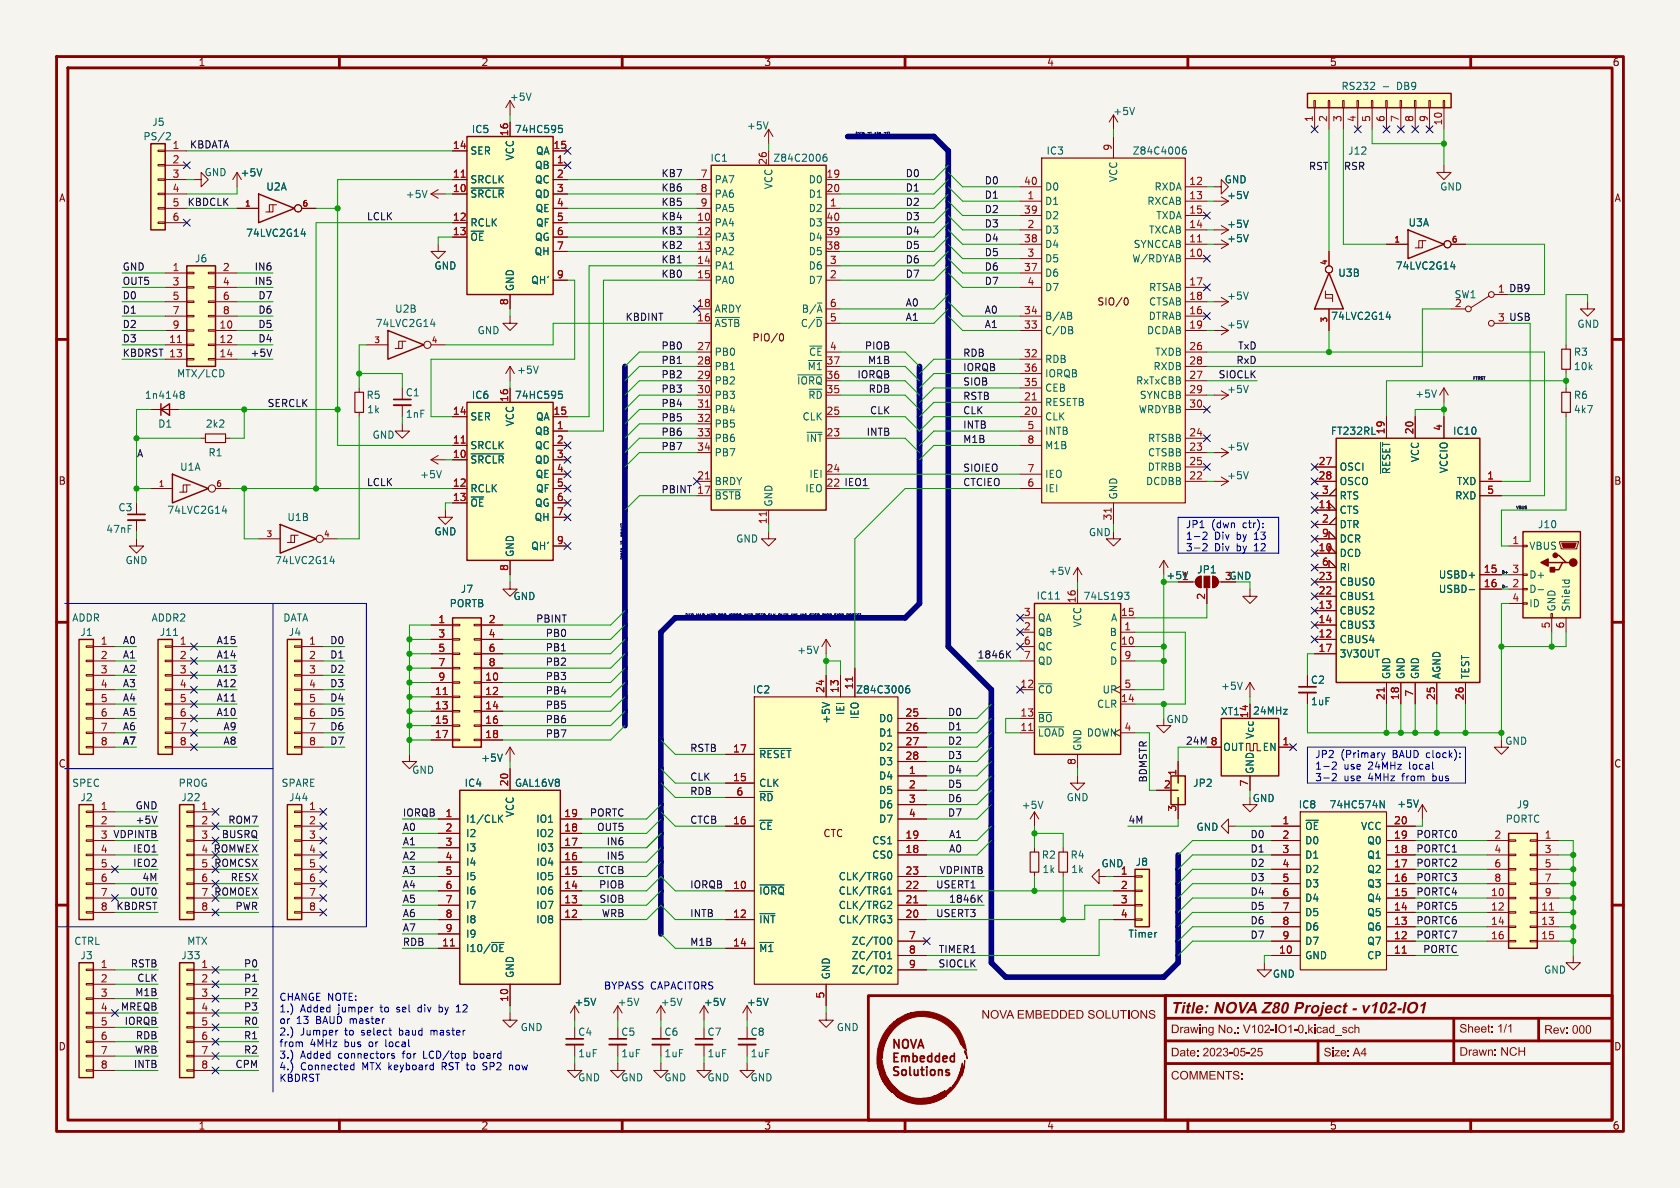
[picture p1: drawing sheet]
<svg xmlns="http://www.w3.org/2000/svg" width="297mm" height="210mm" viewBox="0 0 297 210" stroke-linecap="round" stroke-linejoin="round" font-family="sans-serif">
<defs><g id="words">
<text font-size="2.8" fill="#840000" x="207" y="179.9">Title: NOVA Z80 Project - v102-IO1</text>
<g font-size="2.1" fill="#840000">
<text x="207" y="183.2">Drawing No.: V102-IO1-0.kicad_sch</text>
<text x="258" y="183.1">Sheet: 1/1</text>
<text x="273" y="183.3">Rev: 000</text>
<text x="207" y="191.4">COMMENTS:</text>
</g>
<g font-size="1.8" fill="#840000">
<text x="35" y="11.9">1</text>
<text x="85" y="11.9">2</text>
<text x="135" y="11.9">3</text>
<text x="185" y="11.9">4</text>
<text x="235" y="11.9">5</text>
<text x="285" y="11.9">6</text>
<text x="10.3" y="35.9">A</text>
<text x="285.3" y="35.9">A</text>
<text x="193.9" y="54.2">SIO/0</text>
<text x="132.9" y="60.6">PIO/0</text>
<text x="10.3" y="85.9">B</text>
<text x="285.3" y="85.9">B</text>
<text x="231.6" y="121.1">C2</text>
<text x="10.3" y="135.9">C</text>
<text x="285.3" y="135.9">C</text>
<text x="145.5" y="148.2">CTC</text>
<text x="10.3" y="185.9">D</text>
<text x="35" y="199.9">1</text>
<text x="85" y="199.9">2</text>
<text x="135" y="199.9">3</text>
<text x="185" y="199.9">4</text>
<text x="235" y="199.9">5</text>
<text x="285" y="199.9">6</text>
</g>
<g font-size="1.8" fill="#006464">
<text x="237.1" y="16.1">RS232</text>
<text x="247.1" y="16.1">DB9</text>
<text x="26.8" y="22.5">J5</text>
<text x="83.3" y="23.7">IC5</text>
<text x="90" y="18">+5V</text>
<text x="90.9" y="23.7">74HC595</text>
<text x="131.9" y="23.1">+5V</text>
<text x="196.7" y="20.5">+5V</text>
<text x="25.2" y="25">PS/2</text>
<text x="83.1" y="27.5">SER</text>
<text x="91" y="28.5" transform="rotate(-90 91 28.5)">VCC</text>
<text x="94.7" y="27.5">QA</text>
<text x="125.5" y="28.8">IC1</text>
<text x="136.6" y="28.8">Z84C2006</text>
<text x="184.9" y="27.5">IC3</text>
<text x="200.1" y="27.5">Z84C4006</text>
<text x="238.2" y="27.5">J12</text>
<text x="36.1" y="31.3">GND</text>
<text x="42.4" y="31.4">+5V</text>
<text x="47" y="33.9">U2A</text>
<text x="71.6" y="35.2">+5V</text>
<text x="83.1" y="32.6">SRCLK</text>
<text x="83.1" y="35.2">~{SRCLR}</text>
<text x="94.5" y="30.1">QB</text>
<text x="94.5" y="32.6">QC</text>
<text x="94.5" y="35.2">QD</text>
<text x="126.2" y="32.6">PA7</text>
<text x="126.2" y="35.2">PA6</text>
<text x="136.8" y="33.5" transform="rotate(-90 136.8 33.5)">VCC</text>
<text x="142.9" y="32.6">D0</text>
<text x="142.9" y="35.2">D1</text>
<text x="184.7" y="33.9">D0</text>
<text x="197.7" y="32.3" transform="rotate(-90 197.7 32.3)">VCC</text>
<text x="204" y="33.9">RXDA</text>
<text x="216.4" y="32.6">GND</text>
<text x="216.8" y="35.4">+5V</text>
<text x="254.5" y="33.9">GND</text>
<text x="83.1" y="40.2">RCLK</text>
<text x="94.6" y="37.7">QE</text>
<text x="94.7" y="40.2">QF</text>
<text x="126.2" y="37.7">PA5</text>
<text x="126.2" y="40.2">PA4</text>
<text x="142.9" y="37.7">D2</text>
<text x="142.9" y="40.2">D3</text>
<text x="184.7" y="36.4">D1</text>
<text x="184.7" y="39">D2</text>
<text x="184.7" y="41.5">D3</text>
<text x="202.7" y="36.4">RXCAB</text>
<text x="203" y="41.5">TXCAB</text>
<text x="204.3" y="39">TXDA</text>
<text x="216.8" y="40.5">+5V</text>
<text x="248.9" y="40.2">U3A</text>
<text x="34.4" y="46.6">J6</text>
<text x="43.4" y="42.1">74LVC2G14</text>
<text x="76.7" y="47.9">GND</text>
<text x="83.1" y="42.8">~{OE}</text>
<text x="94.4" y="45.3">QH</text>
<text x="94.5" y="42.8">QG</text>
<text x="126.2" y="42.8">PA3</text>
<text x="126.2" y="45.3">PA2</text>
<text x="126.2" y="47.9">PA1</text>
<text x="142.9" y="42.8">D4</text>
<text x="142.9" y="45.3">D5</text>
<text x="142.9" y="47.9">D6</text>
<text x="184.7" y="44">D4</text>
<text x="184.7" y="46.6">D5</text>
<text x="200.1" y="46.6">W/RDYAB</text>
<text x="200.3" y="44">SYNCCAB</text>
<text x="216.8" y="43">+5V</text>
<text x="246.6" y="47.9">74LVC2G14</text>
<text x="91" y="51.6" transform="rotate(-90 91 51.6)">GND</text>
<text x="93.8" y="50.4">QH'</text>
<text x="126.2" y="50.4">PA0</text>
<text x="142.9" y="50.4">D7</text>
<text x="184.7" y="49.1">D6</text>
<text x="184.7" y="51.7">D7</text>
<text x="203" y="51.7">RTSAB</text>
<text x="216.8" y="53.2">+5V</text>
<text x="236.5" y="49.1">U3B</text>
<text x="257" y="52.9">SW1</text>
<text x="66.3" y="58">74LVC2G14</text>
<text x="69.7" y="55.5">U2B</text>
<text x="84.3" y="59.3">GND</text>
<text x="126.2" y="55.5">ARDY</text>
<text x="126.2" y="58">~{ASTB}</text>
<text x="141.5" y="58">C/~{D}</text>
<text x="141.6" y="55.5">B/~{A}</text>
<text x="184.7" y="56.7">B/AB</text>
<text x="184.7" y="59.3">C/DB</text>
<text x="202.7" y="59.3">DCDAB</text>
<text x="203" y="56.7">DTRAB</text>
<text x="203" y="54.2">CTSAB</text>
<text x="216.8" y="58.3">+5V</text>
<text x="235.2" y="56.7">74LVC2G14</text>
<text x="257.1" y="54.4">2</text>
<text x="278.8" y="58.2">GND</text>
<text x="126.2" y="63.1">PB0</text>
<text x="126.2" y="65.6">PB1</text>
<text x="142.7" y="65.6">~{M1}</text>
<text x="142.9" y="63.1">~{CE}</text>
<text x="184.7" y="64.4">RDB</text>
<text x="203.8" y="65.6">RXDB</text>
<text x="204.1" y="63.1">TXDB</text>
<text x="278.1" y="63.1">R3</text>
<text x="278.1" y="65.6">10k</text>
<text x="25.5" y="70.7">1n4148</text>
<text x="31.2" y="66.9">MTX/LCD</text>
<text x="64.7" y="70.7">R5</text>
<text x="71.6" y="70.3">C1</text>
<text x="83.3" y="70.7">IC6</text>
<text x="90.9" y="70.7">74HC595</text>
<text x="91.3" y="66.3">+5V</text>
<text x="126.2" y="68.2">PB2</text>
<text x="126.2" y="70.7">PB3</text>
<text x="140.8" y="68.2">~{IORQ}</text>
<text x="142.8" y="70.7">~{RD}</text>
<text x="184.7" y="66.9">IORQB</text>
<text x="184.7" y="69.4">CEB</text>
<text x="184.7" y="72">RESETB</text>
<text x="200.7" y="68.2">RxTxCBB</text>
<text x="201.4" y="70.7">SYNCBB</text>
<text x="216.8" y="69.7">+5V</text>
<text x="250.1" y="70.5">+5V</text>
<text x="278.1" y="70.7">R6</text>
<text x="27.9" y="75.8">D1</text>
<text x="36.3" y="75.8">2k2</text>
<text x="64.8" y="73.3">1k</text>
<text x="65.8" y="77.8">GND</text>
<text x="71.6" y="74.1">1nF</text>
<text x="83.1" y="74.5">SER</text>
<text x="91" y="75.5" transform="rotate(-90 91 75.5)">VCC</text>
<text x="94.5" y="77.1">QB</text>
<text x="94.7" y="74.5">QA</text>
<text x="126.2" y="73.3">PB4</text>
<text x="126.2" y="75.8">PB5</text>
<text x="141.8" y="74.5">CLK</text>
<text x="184.7" y="74.5">CLK</text>
<text x="184.7" y="77.1">INTB</text>
<text x="201.2" y="73.3">WRDYBB</text>
<text x="235.2" y="77.1">FT232RL</text>
<text x="256.8" y="77.1">IC10</text>
<text x="278.1" y="73.3">4k7</text>
<text x="31.7" y="83.4">U1A</text>
<text x="36.8" y="80.9">R1</text>
<text x="83.1" y="79.6">SRCLK</text>
<text x="83.1" y="82.1">~{SRCLR}</text>
<text x="94.5" y="79.6">QC</text>
<text x="94.5" y="82.1">QD</text>
<text x="126.2" y="78.3">PB6</text>
<text x="126.2" y="80.9">PB7</text>
<text x="142.4" y="78.3">~{INT}</text>
<text x="184.7" y="79.6">M1B</text>
<text x="202.8" y="83.4">DTRBB</text>
<text x="202.9" y="78.3">RTSBB</text>
<text x="202.9" y="80.9">CTSBB</text>
<text x="216.8" y="79.8">+5V</text>
<text x="236.7" y="83.4">OSCI</text>
<text x="246" y="83.9" transform="rotate(-90 246 83.9)">~{RESET}</text>
<text x="251.1" y="81.8" transform="rotate(-90 251.1 81.8)">VCC</text>
<text x="256.1" y="83.7" transform="rotate(-90 256.1 83.7)">VCCIO</text>
<text x="74.2" y="84.7">+5V</text>
<text x="83.1" y="87.2">RCLK</text>
<text x="83.1" y="89.8">~{OE}</text>
<text x="94.5" y="89.8">QG</text>
<text x="94.6" y="84.7">QE</text>
<text x="94.7" y="87.2">QF</text>
<text x="126.2" y="86">BRDY</text>
<text x="126.2" y="88.5">~{BSTB}</text>
<text x="136.8" y="89.7" transform="rotate(-90 136.8 89.7)">GND</text>
<text x="142.3" y="87.2">IEO</text>
<text x="143" y="84.7">IEI</text>
<text x="184.7" y="84.7">IEO</text>
<text x="184.7" y="87.2">IEI</text>
<text x="197.7" y="88.4" transform="rotate(-90 197.7 88.4)">GND</text>
<text x="202.5" y="86">DCDBB</text>
<text x="216.8" y="84.9">+5V</text>
<text x="236.7" y="86">OSCO</text>
<text x="236.7" y="88.5">RTS</text>
<text x="257.2" y="88.5">RXD</text>
<text x="257.5" y="86">TXD</text>
<text x="18.7" y="94.4">47nF</text>
<text x="20.8" y="90.6">C3</text>
<text x="29.5" y="91">74LVC2G14</text>
<text x="50.7" y="92.3">U1B</text>
<text x="76.7" y="94.8">GND</text>
<text x="94.4" y="92.3">QH</text>
<text x="192.4" y="95">GND</text>
<text x="236.7" y="91">CTS</text>
<text x="236.7" y="93.6">DTR</text>
<text x="271.8" y="93.6">J10</text>
<text x="22.1" y="99.9">GND</text>
<text x="48.5" y="99.9">74LVC2G14</text>
<text x="91" y="98.6" transform="rotate(-90 91 98.6)">GND</text>
<text x="93.8" y="97.4">QH'</text>
<text x="130" y="96.1">GND</text>
<text x="185.3" y="101.8">+5V</text>
<text x="211.6" y="101.6">JP1</text>
<text x="236.7" y="96.1">DCR</text>
<text x="236.7" y="98.7">DCD</text>
<text x="236.7" y="101.2">RI</text>
<text x="270.3" y="97.4">VBUS</text>
<text x="79.4" y="107.5">PORTB</text>
<text x="81.4" y="105">J7</text>
<text x="90.7" y="106.3">GND</text>
<text x="183.2" y="106.2">IC11</text>
<text x="191.4" y="106.3">74LS193</text>
<text x="206.1" y="102.6">+5V1</text>
<text x="216.5" y="102.6">3GND</text>
<text x="236.7" y="103.7">CBUS0</text>
<text x="236.7" y="106.3">CBUS1</text>
<text x="254.3" y="102.5">USBD+</text>
<text x="254.3" y="105">USBD-</text>
<text x="270.3" y="102.5">D+</text>
<text x="270.3" y="105">D-</text>
<text x="270.3" y="107.5">ID</text>
<text x="12.7" y="110.1">ADDR</text>
<text x="14.1" y="112.6">J1</text>
<text x="26.7" y="110.1">ADDR2</text>
<text x="28.2" y="112.6">J11</text>
<text x="50" y="110.1">DATA</text>
<text x="50.9" y="112.6">J4</text>
<text x="183.4" y="110.1">QA</text>
<text x="183.4" y="112.6">QB</text>
<text x="191.4" y="111" transform="rotate(-90 191.4 111)">VCC</text>
<text x="196.1" y="112.6">B</text>
<text x="196.3" y="110.1">A</text>
<text x="236.7" y="108.8">CBUS2</text>
<text x="236.7" y="111.4">CBUS3</text>
<text x="236.7" y="113.9">CBUS4</text>
<text x="275.2" y="108.2" transform="rotate(-90 275.2 108.2)">GND</text>
<text x="277.7" y="108.2" transform="rotate(-90 277.7 108.2)">Shield</text>
<text x="140.8" y="115.8">+5V</text>
<text x="183.4" y="115.2">QC</text>
<text x="183.4" y="117.7">QD</text>
<text x="196.1" y="115.2">C</text>
<text x="196.1" y="117.7">D</text>
<text x="236.7" y="116.4">3V3OUT</text>
<text x="133" y="122.8">IC2</text>
<text x="151.2" y="122.8">Z84C3006</text>
<text x="183.4" y="122.8">~{CO}</text>
<text x="193.8" y="125.3">CLR</text>
<text x="194.8" y="122.8">UP</text>
<text x="215.8" y="122.1">+5V</text>
<text x="231.7" y="124.9">1uF</text>
<text x="246" y="120.1" transform="rotate(-90 246 120.1)">GND</text>
<text x="248.5" y="120.1" transform="rotate(-90 248.5 120.1)">GND</text>
<text x="251.1" y="120.1" transform="rotate(-90 251.1 120.1)">GND</text>
<text x="254.9" y="120.1" transform="rotate(-90 254.9 120.1)">AGND</text>
<text x="259.9" y="120.1" transform="rotate(-90 259.9 120.1)">TEST</text>
<text x="146.9" y="128" transform="rotate(-90 146.9 128)">+5V</text>
<text x="149.5" y="126.5" transform="rotate(-90 149.5 126.5)">IEI</text>
<text x="152" y="127.2" transform="rotate(-90 152 127.2)">IEO</text>
<text x="155.3" y="127.9">D0</text>
<text x="155.3" y="130.4">D1</text>
<text x="183.4" y="127.9">~{BO}</text>
<text x="183.4" y="130.4">~{LOAD}</text>
<text x="192" y="130.4">DOWN</text>
<text x="206.1" y="128">GND</text>
<text x="215.7" y="126.6">XT1</text>
<text x="221.4" y="126.5">24MHz</text>
<text x="221.8" y="130.7" transform="rotate(-90 221.8 130.7)">Vcc</text>
<text x="266" y="131.9">GND</text>
<text x="72.8" y="137">GND</text>
<text x="85" y="134.8">+5V</text>
<text x="134.1" y="134.2">~{RESET}</text>
<text x="155.3" y="132.9">D2</text>
<text x="155.3" y="135.5">D3</text>
<text x="191.4" y="132.8" transform="rotate(-90 191.4 132.8)">GND</text>
<text x="216.2" y="132.9">OUT</text>
<text x="221.8" y="136.9" transform="rotate(-90 221.8 136.9)">GND</text>
<text x="223.1" y="132.9">EN</text>
<text x="12.7" y="139.3">SPEC</text>
<text x="14.1" y="141.8">J2</text>
<text x="31.5" y="139.3">PROG</text>
<text x="32" y="141.8">J22</text>
<text x="49.7" y="139.3">SPARE</text>
<text x="51" y="141.8">J44</text>
<text x="82" y="139.3">IC4</text>
<text x="90.9" y="139.3">GAL16V8</text>
<text x="134.1" y="139.3">CLK</text>
<text x="134.1" y="141.8">~{RD}</text>
<text x="155.3" y="138">D4</text>
<text x="155.3" y="140.6">D5</text>
<text x="155.3" y="143.1">D6</text>
<text x="180.5" y="143.2">+5V</text>
<text x="188.5" y="141.8">GND</text>
<text x="210.8" y="139.3">JP2</text>
<text x="221.4" y="142">GND</text>
<text x="229.5" y="143.1">IC8</text>
<text x="234.9" y="143.1">74HC574N</text>
<text x="246.9" y="143">+5V</text>
<text x="268" y="143.1">J9</text>
<text x="82.3" y="145.6">I1/CLK</text>
<text x="82.3" y="148.2">I2</text>
<text x="91" y="144.5" transform="rotate(-90 91 144.5)">VCC</text>
<text x="94.7" y="145.6">IO1</text>
<text x="94.7" y="148.2">IO2</text>
<text x="134.1" y="146.9">~{CE}</text>
<text x="154.1" y="149.5">CS1</text>
<text x="155.3" y="145.6">D7</text>
<text x="211.4" y="147.1">GND</text>
<text x="230.6" y="146.9">~{OE}</text>
<text x="230.6" y="149.5">D0</text>
<text x="240.5" y="146.9">VCC</text>
<text x="241.6" y="149.5">Q0</text>
<text x="266.1" y="145.6">PORTC</text>
<text x="82.3" y="150.7">I3</text>
<text x="82.3" y="153.3">I4</text>
<text x="82.3" y="155.8">I5</text>
<text x="94.7" y="153.3">IO4</text>
<text x="94.7" y="155.8">IO5</text>
<text x="94.8" y="150.7">I03</text>
<text x="148.2" y="155.8">CLK/TRG0</text>
<text x="154.1" y="152">CS0</text>
<text x="184.1" y="152">R2</text>
<text x="184.2" y="154.5">1k</text>
<text x="189.2" y="152">R4</text>
<text x="189.3" y="154.5">1k</text>
<text x="194.6" y="153.5">GND</text>
<text x="198" y="154.7">1</text>
<text x="200.7" y="153.3">J8</text>
<text x="230.6" y="152">D1</text>
<text x="230.6" y="154.5">D2</text>
<text x="241.6" y="152">Q1</text>
<text x="241.6" y="154.5">Q2</text>
<text x="82.3" y="158.3">I6</text>
<text x="82.3" y="160.9">I7</text>
<text x="94.7" y="158.3">IO6</text>
<text x="94.7" y="160.9">IO7</text>
<text x="134.1" y="158.3">~{IORQ}</text>
<text x="148.2" y="158.3">CLK/TRG1</text>
<text x="148.2" y="160.9">CLK/TRG2</text>
<text x="230.6" y="157.1">D3</text>
<text x="230.6" y="159.6">D4</text>
<text x="241.6" y="157.1">Q3</text>
<text x="241.6" y="159.6">Q4</text>
<text x="13" y="167.2">CTRL</text>
<text x="33" y="167.2">MTX</text>
<text x="82.3" y="163.4">I8</text>
<text x="82.3" y="166">I9</text>
<text x="94.7" y="163.4">IO8</text>
<text x="134.1" y="163.4">~{INT}</text>
<text x="148.2" y="163.4">CLK/TRG3</text>
<text x="150.5" y="167.2">ZC/TO0</text>
<text x="199.4" y="166">Timer</text>
<text x="230.6" y="162.2">D5</text>
<text x="230.6" y="164.7">D6</text>
<text x="230.6" y="167.2">D7</text>
<text x="241.6" y="162.2">Q5</text>
<text x="241.6" y="164.7">Q6</text>
<text x="241.6" y="167.2">Q7</text>
<text x="14.1" y="169.8">J3</text>
<text x="32" y="169.8">J33</text>
<text x="35.5" y="171.2">1</text>
<text x="82.3" y="168.5">I10/~{OE}</text>
<text x="91" y="173" transform="rotate(-90 91 173)">GND</text>
<text x="134.1" y="168.5">~{M1}</text>
<text x="146.9" y="173.2" transform="rotate(-90 146.9 173.2)">GND</text>
<text x="150.5" y="169.8">ZC/TO1</text>
<text x="150.5" y="172.3">ZC/TO2</text>
<text x="224.9" y="173">GND</text>
<text x="230.6" y="169.8">GND</text>
<text x="241.6" y="169.8">CP</text>
<text x="272.9" y="172.3">GND</text>
<text x="101.5" y="178">+5V</text>
<text x="109.1" y="178">+5V</text>
<text x="116.7" y="178">+5V</text>
<text x="124.3" y="178">+5V</text>
<text x="131.9" y="178">+5V</text>
<text x="91.9" y="182.5">GND</text>
<text x="102.1" y="183.3">C4</text>
<text x="109.7" y="183.3">C5</text>
<text x="117.3" y="183.3">C6</text>
<text x="125" y="183.3">C7</text>
<text x="132.6" y="183.3">C8</text>
<text x="147.8" y="182.5">GND</text>
<text x="102.1" y="191.4">GND</text>
<text x="102.1" y="187.1">1uF</text>
<text x="109.7" y="191.4">GND</text>
<text x="109.7" y="187.1">1uF</text>
<text x="117.3" y="191.4">GND</text>
<text x="117.4" y="187.1">1uF</text>
<text x="125" y="191.4">GND</text>
<text x="125" y="187.1">1uF</text>
<text x="132.6" y="191.4">GND</text>
<text x="132.6" y="187.1">1uF</text>
</g>
<g font-size="1.8" fill="#a90000">
<text x="232.2" y="21.7" transform="rotate(-90 232.2 21.7)">1</text>
<text x="234.7" y="21.7" transform="rotate(-90 234.7 21.7)">2</text>
<text x="237.2" y="21.7" transform="rotate(-90 237.2 21.7)">3</text>
<text x="239.8" y="21.7" transform="rotate(-90 239.8 21.7)">4</text>
<text x="242.3" y="21.7" transform="rotate(-90 242.3 21.7)">5</text>
<text x="244.9" y="21.7" transform="rotate(-90 244.9 21.7)">6</text>
<text x="247.4" y="21.7" transform="rotate(-90 247.4 21.7)">7</text>
<text x="249.9" y="21.7" transform="rotate(-90 249.9 21.7)">8</text>
<text x="252.5" y="21.7" transform="rotate(-90 252.5 21.7)">9</text>
<text x="255" y="22.3" transform="rotate(-90 255 22.3)">10</text>
<text x="30.4" y="26.4">1</text>
<text x="30.4" y="29">2</text>
<text x="80" y="26.4">14</text>
<text x="89.9" y="24.2" transform="rotate(-90 89.9 24.2)">16</text>
<text x="97.7" y="26.4">15</text>
<text x="98.4" y="29">1</text>
<text x="135.6" y="29.3" transform="rotate(-90 135.6 29.3)">26</text>
<text x="196.6" y="26.7" transform="rotate(-90 196.6 26.7)">9</text>
<text x="30.4" y="31.5">3</text>
<text x="30.4" y="34">4</text>
<text x="80" y="31.5">11</text>
<text x="80" y="34">10</text>
<text x="98.4" y="31.5">2</text>
<text x="98.4" y="34">3</text>
<text x="123.8" y="31.5">7</text>
<text x="123.8" y="34">8</text>
<text x="146" y="31.5">19</text>
<text x="146" y="34">20</text>
<text x="180.9" y="32.8">40</text>
<text x="181.5" y="35.3">1</text>
<text x="210.1" y="32.8">12</text>
<text x="210.1" y="35.3">13</text>
<text x="30.4" y="36.6">5</text>
<text x="30.4" y="39.1">6</text>
<text x="80" y="39.1">12</text>
<text x="80" y="41.7">13</text>
<text x="98.4" y="36.6">4</text>
<text x="98.4" y="39.1">5</text>
<text x="98.4" y="41.7">6</text>
<text x="123.1" y="39.1">10</text>
<text x="123.1" y="41.7">12</text>
<text x="123.8" y="36.6">9</text>
<text x="146" y="39.1">40</text>
<text x="146" y="41.7">39</text>
<text x="146.6" y="36.6">1</text>
<text x="180.9" y="37.8">39</text>
<text x="181.5" y="40.4">2</text>
<text x="210.1" y="37.8">15</text>
<text x="210.1" y="40.4">14</text>
<text x="98.4" y="44.2">7</text>
<text x="123.1" y="44.2">13</text>
<text x="123.1" y="46.7">14</text>
<text x="146" y="44.2">38</text>
<text x="146.6" y="46.7">3</text>
<text x="180.9" y="42.9">38</text>
<text x="181.5" y="45.5">3</text>
<text x="210.1" y="42.9">11</text>
<text x="210.1" y="45.5">10</text>
<text x="30.4" y="48">1</text>
<text x="30.4" y="50.5">3</text>
<text x="30.4" y="53.1">5</text>
<text x="39.3" y="48">2</text>
<text x="39.3" y="50.5">4</text>
<text x="39.3" y="53.1">6</text>
<text x="98.4" y="49.3">9</text>
<text x="123.1" y="49.3">15</text>
<text x="146.6" y="49.3">2</text>
<text x="180.9" y="48">37</text>
<text x="181.5" y="50.5">4</text>
<text x="210.1" y="50.5">17</text>
<text x="210.1" y="53.1">18</text>
<text x="30.4" y="55.6">7</text>
<text x="30.4" y="58.2">9</text>
<text x="38.7" y="58.2">10</text>
<text x="39.3" y="55.6">8</text>
<text x="89.9" y="54" transform="rotate(-90 89.9 54)">8</text>
<text x="123.1" y="54.4">18</text>
<text x="123.1" y="56.9">16</text>
<text x="146.6" y="54.4">6</text>
<text x="146.6" y="56.9">5</text>
<text x="180.9" y="55.6">34</text>
<text x="180.9" y="58.2">33</text>
<text x="210.1" y="55.6">16</text>
<text x="210.1" y="58.2">19</text>
<text x="29.8" y="60.7">11</text>
<text x="38.7" y="60.7">12</text>
<text x="38.7" y="63.2">14</text>
<text x="123.1" y="62">27</text>
<text x="123.1" y="64.5">28</text>
<text x="146" y="64.5">37</text>
<text x="146.6" y="62">4</text>
<text x="180.9" y="63.2">32</text>
<text x="180.9" y="65.8">36</text>
<text x="210.1" y="62">26</text>
<text x="210.1" y="64.5">28</text>
<text x="89.9" y="71.2" transform="rotate(-90 89.9 71.2)">16</text>
<text x="123.1" y="67.1">29</text>
<text x="123.1" y="69.6">30</text>
<text x="146" y="67.1">36</text>
<text x="146" y="69.6">35</text>
<text x="180.9" y="68.3">35</text>
<text x="180.9" y="70.9">21</text>
<text x="210.1" y="67.1">27</text>
<text x="210.1" y="69.6">29</text>
<text x="80" y="73.4">14</text>
<text x="97.7" y="73.4">15</text>
<text x="98.4" y="75.9">1</text>
<text x="123.1" y="72.1">31</text>
<text x="123.1" y="74.7">32</text>
<text x="123.1" y="77.2">33</text>
<text x="146" y="73.4">25</text>
<text x="146" y="77.2">23</text>
<text x="180.9" y="73.4">20</text>
<text x="181.5" y="75.9">5</text>
<text x="210.1" y="72.1">30</text>
<text x="210.1" y="77.2">24</text>
<text x="244.9" y="76.9" transform="rotate(-90 244.9 76.9)">19</text>
<text x="249.9" y="76.9" transform="rotate(-90 249.9 76.9)">20</text>
<text x="255" y="76.3" transform="rotate(-90 255 76.3)">4</text>
<text x="80" y="78.5">11</text>
<text x="80" y="81">10</text>
<text x="98.4" y="78.5">2</text>
<text x="98.4" y="81">3</text>
<text x="98.4" y="83.6">4</text>
<text x="123.1" y="79.8">34</text>
<text x="146" y="83.6">24</text>
<text x="181.5" y="78.5">8</text>
<text x="181.5" y="83.6">7</text>
<text x="210.1" y="79.8">23</text>
<text x="210.1" y="82.3">25</text>
<text x="233" y="82.3">27</text>
<text x="80" y="86.1">12</text>
<text x="80" y="88.6">13</text>
<text x="98.4" y="86.1">5</text>
<text x="98.4" y="88.6">6</text>
<text x="123.1" y="84.8">21</text>
<text x="181.5" y="86.1">6</text>
<text x="210.1" y="84.8">22</text>
<text x="233" y="84.8">28</text>
<text x="233" y="89.9">11</text>
<text x="233.6" y="87.4">3</text>
<text x="262.8" y="84.8">1</text>
<text x="262.8" y="87.4">5</text>
<text x="98.4" y="91.2">7</text>
<text x="135.6" y="92.8" transform="rotate(-90 135.6 92.8)">11</text>
<text x="196.6" y="92.1" transform="rotate(-90 196.6 92.1)">31</text>
<text x="233.6" y="92.5">2</text>
<text x="233.6" y="95">9</text>
<text x="89.9" y="101" transform="rotate(-90 89.9 101)">8</text>
<text x="98.4" y="96.3">9</text>
<text x="233" y="97.5">10</text>
<text x="233.6" y="100.1">6</text>
<text x="262.2" y="101.3">15</text>
<text x="267.3" y="96.3">1</text>
<text x="267.3" y="101.3">3</text>
<text x="190.2" y="106.7" transform="rotate(-90 190.2 106.7)">16</text>
<text x="213.1" y="106.1" transform="rotate(-90 213.1 106.1)">2</text>
<text x="233" y="102.6">23</text>
<text x="233" y="105.2">22</text>
<text x="233" y="107.7">13</text>
<text x="262.2" y="103.9">16</text>
<text x="267.3" y="103.9">2</text>
<text x="267.3" y="106.4">4</text>
<text x="77.4" y="110.2">1</text>
<text x="77.4" y="112.8">3</text>
<text x="86.3" y="110.2">2</text>
<text x="86.3" y="112.8">4</text>
<text x="180.9" y="109">3</text>
<text x="180.9" y="111.5">2</text>
<text x="198.1" y="109">15</text>
<text x="198.7" y="111.5">1</text>
<text x="233" y="110.2">14</text>
<text x="233" y="112.8">12</text>
<text x="274.1" y="111.2" transform="rotate(-90 274.1 111.2)">5</text>
<text x="276.6" y="111.2" transform="rotate(-90 276.6 111.2)">6</text>
<text x="17.7" y="114">1</text>
<text x="17.7" y="116.6">2</text>
<text x="17.7" y="119.1">3</text>
<text x="31.7" y="114">1</text>
<text x="31.7" y="116.6">2</text>
<text x="31.7" y="119.1">3</text>
<text x="54.5" y="114">1</text>
<text x="54.5" y="116.6">2</text>
<text x="54.5" y="119.1">3</text>
<text x="77.4" y="115.3">5</text>
<text x="77.4" y="117.9">7</text>
<text x="86.3" y="115.3">6</text>
<text x="86.3" y="117.9">8</text>
<text x="180.9" y="114">6</text>
<text x="180.9" y="116.6">7</text>
<text x="198.1" y="114">10</text>
<text x="198.7" y="116.6">9</text>
<text x="233" y="115.3">17</text>
<text x="17.7" y="121.7">4</text>
<text x="17.7" y="124.2">5</text>
<text x="31.7" y="121.7">4</text>
<text x="31.7" y="124.2">5</text>
<text x="54.5" y="121.7">4</text>
<text x="54.5" y="124.2">5</text>
<text x="76.8" y="122.9">11</text>
<text x="76.8" y="125.5">13</text>
<text x="77.4" y="120.4">9</text>
<text x="85.7" y="120.4">10</text>
<text x="85.7" y="122.9">12</text>
<text x="85.7" y="125.5">14</text>
<text x="145.8" y="122.6" transform="rotate(-90 145.8 122.6)">24</text>
<text x="148.3" y="122.6" transform="rotate(-90 148.3 122.6)">13</text>
<text x="150.9" y="122" transform="rotate(-90 150.9 122)">11</text>
<text x="180.3" y="121.7">12</text>
<text x="198.1" y="124.2">14</text>
<text x="198.7" y="121.7">5</text>
<text x="244.9" y="123.9" transform="rotate(-90 244.9 123.9)">21</text>
<text x="247.4" y="123.9" transform="rotate(-90 247.4 123.9)">18</text>
<text x="249.9" y="123.3" transform="rotate(-90 249.9 123.3)">7</text>
<text x="253.7" y="123.9" transform="rotate(-90 253.7 123.9)">25</text>
<text x="258.8" y="123.9" transform="rotate(-90 258.8 123.9)">26</text>
<text x="17.7" y="126.7">6</text>
<text x="17.7" y="129.3">7</text>
<text x="17.7" y="131.8">8</text>
<text x="31.7" y="126.7">6</text>
<text x="31.7" y="129.3">7</text>
<text x="31.7" y="131.8">8</text>
<text x="54.5" y="126.7">6</text>
<text x="54.5" y="129.3">7</text>
<text x="54.5" y="131.8">8</text>
<text x="76.8" y="128">15</text>
<text x="76.8" y="130.6">17</text>
<text x="85.7" y="128">16</text>
<text x="85.7" y="130.6">18</text>
<text x="160" y="126.7">25</text>
<text x="160" y="129.3">26</text>
<text x="160" y="131.8">27</text>
<text x="180.3" y="126.7">13</text>
<text x="180.3" y="129.3">11</text>
<text x="198.7" y="129.3">4</text>
<text x="213.9" y="131.8">8</text>
<text x="220.7" y="127" transform="rotate(-90 220.7 127)">14</text>
<text x="226.6" y="131.8">1</text>
<text x="129.5" y="133.1">17</text>
<text x="160" y="134.4">28</text>
<text x="160.6" y="136.9">1</text>
<text x="190.2" y="135.3" transform="rotate(-90 190.2 135.3)">8</text>
<text x="208" y="137.2" transform="rotate(-90 208 137.2)">1</text>
<text x="17.7" y="143.3">1</text>
<text x="35.5" y="143.3">1</text>
<text x="54.5" y="143.3">1</text>
<text x="89.9" y="139.1" transform="rotate(-90 89.9 139.1)">20</text>
<text x="129.5" y="138.2">15</text>
<text x="130.1" y="140.7">6</text>
<text x="160.6" y="139.4">2</text>
<text x="160.6" y="142">3</text>
<text x="205.7" y="139.4">2</text>
<text x="208" y="143.6" transform="rotate(-90 208 143.6)">3</text>
<text x="220.7" y="139.1" transform="rotate(-90 220.7 139.1)">7</text>
<text x="17.7" y="145.8">2</text>
<text x="17.7" y="148.3">3</text>
<text x="35.5" y="145.8">2</text>
<text x="35.5" y="148.3">3</text>
<text x="54.5" y="145.8">2</text>
<text x="54.5" y="148.3">3</text>
<text x="78.7" y="144.5">1</text>
<text x="78.7" y="147.1">2</text>
<text x="78.7" y="149.6">3</text>
<text x="99.7" y="144.5">19</text>
<text x="99.7" y="147.1">18</text>
<text x="99.7" y="149.6">17</text>
<text x="129.5" y="145.8">16</text>
<text x="160" y="148.3">19</text>
<text x="160.6" y="144.5">4</text>
<text x="226.6" y="145.8">1</text>
<text x="226.6" y="148.3">2</text>
<text x="246.3" y="145.8">20</text>
<text x="246.3" y="148.3">19</text>
<text x="264.1" y="148.3">2</text>
<text x="273" y="148.3">1</text>
<text x="17.7" y="150.9">4</text>
<text x="17.7" y="153.4">5</text>
<text x="17.7" y="156">6</text>
<text x="35.5" y="153.4">5</text>
<text x="35.5" y="156">6</text>
<text x="54.5" y="150.9">4</text>
<text x="54.5" y="153.4">5</text>
<text x="54.5" y="156">6</text>
<text x="78.7" y="152.1">4</text>
<text x="78.7" y="154.7">5</text>
<text x="99.7" y="152.1">16</text>
<text x="99.7" y="154.7">15</text>
<text x="160" y="150.9">18</text>
<text x="160" y="154.7">23</text>
<text x="226.6" y="150.9">3</text>
<text x="226.6" y="153.4">4</text>
<text x="226.6" y="156">5</text>
<text x="246.3" y="150.9">18</text>
<text x="246.3" y="153.4">17</text>
<text x="246.3" y="156">16</text>
<text x="264.1" y="150.9">4</text>
<text x="264.1" y="153.4">6</text>
<text x="264.1" y="156">8</text>
<text x="273" y="150.9">3</text>
<text x="273" y="153.4">5</text>
<text x="273" y="156">7</text>
<text x="17.7" y="158.5">7</text>
<text x="17.7" y="161">8</text>
<text x="35.5" y="158.5">7</text>
<text x="35.5" y="161">8</text>
<text x="54.5" y="158.5">7</text>
<text x="54.5" y="161">8</text>
<text x="78.7" y="157.2">6</text>
<text x="78.7" y="159.8">7</text>
<text x="99.7" y="157.2">14</text>
<text x="99.7" y="159.8">13</text>
<text x="129.5" y="157.2">10</text>
<text x="160" y="157.2">22</text>
<text x="160" y="159.8">21</text>
<text x="198" y="157.2">2</text>
<text x="198" y="159.8">3</text>
<text x="226.6" y="158.5">6</text>
<text x="226.6" y="161">7</text>
<text x="246.3" y="158.5">15</text>
<text x="246.3" y="161">14</text>
<text x="263.5" y="158.5">10</text>
<text x="263.5" y="161">12</text>
<text x="272.4" y="161">11</text>
<text x="273" y="158.5">9</text>
<text x="78.1" y="167.4">11</text>
<text x="78.7" y="162.3">8</text>
<text x="78.7" y="164.8">9</text>
<text x="99.7" y="162.3">12</text>
<text x="129.5" y="162.3">12</text>
<text x="129.5" y="167.4">14</text>
<text x="160" y="162.3">20</text>
<text x="160.6" y="166.1">7</text>
<text x="198" y="162.3">4</text>
<text x="226.6" y="163.6">8</text>
<text x="226.6" y="166.1">9</text>
<text x="246.3" y="163.6">13</text>
<text x="246.3" y="166.1">12</text>
<text x="263.5" y="163.6">14</text>
<text x="263.5" y="166.1">16</text>
<text x="272.4" y="163.6">13</text>
<text x="272.4" y="166.1">15</text>
<text x="17.7" y="171.2">1</text>
<text x="17.7" y="173.7">2</text>
<text x="35.5" y="173.7">2</text>
<text x="160.6" y="168.7">8</text>
<text x="160.6" y="171.2">9</text>
<text x="226" y="168.7">10</text>
<text x="246.3" y="168.7">11</text>
<text x="17.7" y="176.3">3</text>
<text x="17.7" y="178.8">4</text>
<text x="35.5" y="176.3">3</text>
<text x="35.5" y="178.8">4</text>
<text x="89.9" y="177.2" transform="rotate(-90 89.9 177.2)">10</text>
<text x="145.8" y="176.6" transform="rotate(-90 145.8 176.6)">5</text>
<text x="17.7" y="181.4">5</text>
<text x="17.7" y="183.9">6</text>
<text x="35.5" y="181.4">5</text>
<text x="35.5" y="183.9">6</text>
<text x="17.7" y="186.4">7</text>
<text x="17.7" y="189">8</text>
<text x="35.5" y="186.4">7</text>
<text x="35.5" y="189">8</text>
</g>
<g font-size="1.8" fill="#0f0f0f">
<text x="33.5" y="26.3">KBDATA</text>
<text x="116.8" y="31.4">KB7</text>
<text x="116.8" y="33.9">KB6</text>
<text x="160" y="33.9">D1</text>
<text x="160" y="31.4">D0</text>
<text x="174" y="32.7">D0</text>
<text x="174" y="35.2">D1</text>
<text x="231.3" y="30.1">RST</text>
<text x="237.5" y="30.1">RSR</text>
<text x="33.1" y="36.5">KBDCLK</text>
<text x="64.8" y="39">LCLK</text>
<text x="116.8" y="41.6">KB3</text>
<text x="116.8" y="36.5">KB5</text>
<text x="116.8" y="39">KB4</text>
<text x="160" y="41.6">D4</text>
<text x="160" y="39">D3</text>
<text x="160" y="36.5">D2</text>
<text x="174" y="40.3">D3</text>
<text x="174" y="37.8">D2</text>
<text x="21.6" y="47.9">GND</text>
<text x="44.9" y="47.9">IN6</text>
<text x="116.8" y="44.1">KB2</text>
<text x="116.8" y="46.6">KB1</text>
<text x="160" y="46.6">D6</text>
<text x="160" y="44.1">D5</text>
<text x="174" y="42.8">D4</text>
<text x="174" y="47.9">D6</text>
<text x="174" y="45.4">D5</text>
<text x="21.6" y="50.5">OUT5</text>
<text x="21.6" y="53">D0</text>
<text x="44.9" y="50.5">IN5</text>
<text x="45.6" y="53">D7</text>
<text x="116.8" y="49.2">KB0</text>
<text x="160" y="49.2">D7</text>
<text x="174" y="50.5">D7</text>
<text x="264.7" y="51.8">1 DB9</text>
<text x="21.6" y="55.5">D1</text>
<text x="21.6" y="58.1">D2</text>
<text x="45.6" y="58.1">D5</text>
<text x="45.6" y="55.5">D6</text>
<text x="110.5" y="56.8">KBDINT</text>
<text x="160" y="56.8">A1</text>
<text x="160" y="54.3">A0</text>
<text x="174" y="55.5">A0</text>
<text x="174" y="58.1">A1</text>
<text x="264.7" y="56.9">3 USB</text>
<text x="21.6" y="60.6">D3</text>
<text x="21.6" y="63.2">KBDRST 13</text>
<text x="44.2" y="63.2">+5V</text>
<text x="45.6" y="60.6">D4</text>
<text x="116.8" y="64.4">PB1</text>
<text x="116.8" y="61.9">PB0</text>
<text x="152.8" y="61.9">PIOB</text>
<text x="153.3" y="64.4">M1B</text>
<text x="170.2" y="65.7">IORQB</text>
<text x="170.2" y="63.2">RDB</text>
<text x="218.5" y="64.4">RxD</text>
<text x="218.8" y="61.9">TxD</text>
<text x="116.8" y="67">PB2</text>
<text x="116.8" y="69.5">PB3</text>
<text x="151.5" y="67">IORQB</text>
<text x="153.5" y="69.5">RDB</text>
<text x="170.2" y="68.2">SIOB</text>
<text x="170.2" y="70.8">RSTB</text>
<text x="215.3" y="67">SIOCLK</text>
<text x="47.2" y="72">SERCLK</text>
<text x="116.8" y="77.1">PB6</text>
<text x="116.8" y="74.6">PB5</text>
<text x="116.8" y="72">PB4</text>
<text x="153.1" y="77.1">INTB</text>
<text x="153.7" y="73.3">CLK</text>
<text x="170.2" y="75.9">INTB</text>
<text x="170.2" y="73.3">CLK</text>
<text x="24.1" y="80.9">A</text>
<text x="116.8" y="79.7">PB7</text>
<text x="170.2" y="83.5">SIOIEO</text>
<text x="170.2" y="78.4">M1B</text>
<text x="64.8" y="86">LCLK</text>
<text x="116.8" y="87.3">PBINT 17</text>
<text x="146" y="86.1">22 IEO1</text>
<text x="170.2" y="86">CTCIEO</text>
<text x="21.6" y="114">A0</text>
<text x="38.2" y="114">A15</text>
<text x="58.3" y="114">D0</text>
<text x="94.7" y="110.1">PBINT</text>
<text x="96.4" y="112.7">PB0</text>
<text x="21.6" y="119">A2</text>
<text x="21.6" y="116.5">A1</text>
<text x="38.2" y="119">A13</text>
<text x="38.2" y="116.5">A14</text>
<text x="58.3" y="116.5">D1</text>
<text x="58.3" y="119">D2</text>
<text x="96.4" y="117.8">PB2</text>
<text x="96.4" y="115.2">PB1</text>
<text x="172.7" y="116.5">1846K</text>
<text x="21.6" y="124.1">A4</text>
<text x="21.6" y="121.6">A3</text>
<text x="38.2" y="121.6">A12</text>
<text x="38.2" y="124.1">A11</text>
<text x="58.3" y="121.6">D3</text>
<text x="58.3" y="124.1">D4</text>
<text x="96.4" y="122.8">PB4</text>
<text x="96.4" y="125.4">PB5</text>
<text x="96.4" y="120.3">PB3</text>
<text x="21.6" y="131.7">A7</text>
<text x="21.6" y="129.2">A6</text>
<text x="21.6" y="126.7">A5</text>
<text x="38.2" y="126.7">A10</text>
<text x="39.4" y="129.2">A9</text>
<text x="39.4" y="131.7">A8</text>
<text x="58.3" y="129.2">D6</text>
<text x="58.3" y="131.7">D7</text>
<text x="58.3" y="126.7">D5</text>
<text x="96.4" y="130.5">PB7</text>
<text x="96.4" y="127.9">PB6</text>
<text x="167.5" y="126.7">D0</text>
<text x="167.5" y="129.2">D1</text>
<text x="167.5" y="131.7">D2</text>
<text x="209.5" y="131.7">24M 8</text>
<text x="121.9" y="133">RSTB</text>
<text x="167.5" y="136.8">D4</text>
<text x="167.5" y="134.3">D3</text>
<text x="23.9" y="143.2">GND</text>
<text x="121.9" y="140.6">RDB</text>
<text x="121.9" y="138.1">CLK</text>
<text x="167.5" y="139.4">D5</text>
<text x="167.5" y="141.9">D6</text>
<text x="202.9" y="138.4" transform="rotate(-90 202.9 138.4)">BDMSTR</text>
<text x="19.9" y="148.2">VDPINTB</text>
<text x="23.9" y="145.7">+5V</text>
<text x="39.1" y="148.2">BUSRQ</text>
<text x="40.3" y="145.7">ROM7</text>
<text x="71.1" y="144.4">IORQB</text>
<text x="71.1" y="149.5">A1</text>
<text x="71.1" y="147">A0</text>
<text x="104.2" y="144.4">PORTC</text>
<text x="105.4" y="147">OUT5</text>
<text x="107.1" y="149.5">IN6</text>
<text x="121.9" y="145.7">CTCB</text>
<text x="167.5" y="144.4">D7</text>
<text x="167.7" y="148.2">A1</text>
<text x="199.4" y="145.7">4M</text>
<text x="221" y="148.2">D0</text>
<text x="250.3" y="148.2">PORTC0</text>
<text x="23.4" y="153.3">IEO2</text>
<text x="23.4" y="150.8">IEO1</text>
<text x="25.1" y="155.9">4M</text>
<text x="35.5" y="150.9">4 ROMWEX</text>
<text x="37.8" y="153.3">ROMCSX</text>
<text x="40.7" y="155.9">RESX</text>
<text x="71.1" y="152.1">A2</text>
<text x="71.1" y="154.6">A3</text>
<text x="105.5" y="154.6">CTCB</text>
<text x="107.1" y="152.1">IN5</text>
<text x="166" y="154.6">VDPINTB</text>
<text x="167.7" y="150.8">A0</text>
<text x="221" y="153.3">D2</text>
<text x="221" y="150.8">D1</text>
<text x="221" y="155.9">D3</text>
<text x="250.3" y="150.8">PORTC1</text>
<text x="250.3" y="155.9">PORTC3</text>
<text x="250.3" y="153.3">PORTC2</text>
<text x="20.5" y="160.9">KBDRST</text>
<text x="22.9" y="158.4">OUT0</text>
<text x="37.8" y="158.4">ROMOEX</text>
<text x="41.5" y="160.9">PWR</text>
<text x="71.1" y="159.7">A5</text>
<text x="71.1" y="157.1">A4</text>
<text x="105.8" y="157.1">PIOB</text>
<text x="105.9" y="159.7">SIOB</text>
<text x="121.9" y="157.1">IORQB</text>
<text x="165.4" y="157.1">USERT1</text>
<text x="167.7" y="159.7">1846K</text>
<text x="221" y="160.9">D5</text>
<text x="221" y="158.4">D4</text>
<text x="250.3" y="158.4">PORTC4</text>
<text x="250.3" y="160.9">PORTC5</text>
<text x="71.1" y="167.3">RDB</text>
<text x="71.1" y="164.8">A7</text>
<text x="71.1" y="162.2">A6</text>
<text x="106.3" y="162.2">WRB</text>
<text x="121.9" y="167.3">M1B</text>
<text x="121.9" y="162.2">INTB</text>
<text x="165.4" y="162.2">USERT3</text>
<text x="221" y="163.5">D6</text>
<text x="221" y="166">D7</text>
<text x="250.3" y="163.5">PORTC6</text>
<text x="250.3" y="166">PORTC7</text>
<text x="23" y="171.1">RSTB</text>
<text x="24.2" y="173.6">CLK</text>
<text x="43" y="171.1">P0</text>
<text x="43" y="173.6">P1</text>
<text x="165.8" y="171.1">SIOCLK</text>
<text x="165.9" y="168.6">TIMER1</text>
<text x="251.5" y="168.6">PORTC</text>
<text x="21.3" y="178.7">MREQB</text>
<text x="23.8" y="176.2">M1B</text>
<text x="43" y="176.2">P2</text>
<text x="43" y="178.7">P3</text>
<text x="21.9" y="181.3">IORQB</text>
<text x="23.9" y="183.8">RDB</text>
<text x="43" y="181.3">R0</text>
<text x="43" y="183.8">R1</text>
<text x="23.6" y="188.9">INTB</text>
<text x="23.7" y="186.3">WRB</text>
<text x="41.5" y="188.9">CPM</text>
<text x="43" y="186.3">R2</text>
</g>
<g font-size="1.8" fill="#0000c2">
<text x="209.5" y="93.5">JP1</text>
<text x="209.5" y="95.5">1-2</text>
<text x="214.2" y="93.5">(dwn</text>
<text x="214.7" y="95.5">Div</text>
<text x="218.7" y="95.5">by</text>
<text x="219.8" y="93.5">ctr):</text>
<text x="222" y="95.5">13</text>
<text x="209.5" y="97.5">3-2</text>
<text x="214.7" y="97.5">Div</text>
<text x="218.7" y="97.5">by</text>
<text x="222" y="97.5">12</text>
<text x="232.4" y="134.1">JP2</text>
<text x="232.4" y="136.1">1-2</text>
<text x="237" y="134.1">(Primary</text>
<text x="237.6" y="136.1">use</text>
<text x="242" y="136.1">24MHz</text>
<text x="246.3" y="134.1">BAUD clock):</text>
<text x="249.4" y="136.1">local</text>
<text x="232.4" y="138.2">3-2</text>
<text x="237.6" y="138.2">use</text>
<text x="242" y="138.2">4MHz</text>
<text x="248.2" y="138.2">from</text>
<text x="253.7" y="138.2">bus</text>
<text x="49.3" y="177">CHANGE NOTE:</text>
<text x="49.3" y="179.1">1.)</text>
<text x="53.1" y="179.1">Added</text>
<text x="59.9" y="179.1">jumper</text>
<text x="67.6" y="179.1">to</text>
<text x="70.6" y="179.1">sel</text>
<text x="74.6" y="179.1">div</text>
<text x="78.4" y="179.1">by</text>
<text x="81.7" y="179.1">12</text>
<text x="106.7" y="175">BYPASS CAPACITORS</text>
<text x="49.3" y="181.1">or</text>
<text x="49.3" y="183.1">2.)</text>
<text x="49.3" y="185.2">from</text>
<text x="52.4" y="181.1">13</text>
<text x="53.1" y="183.1">Jumper</text>
<text x="54.8" y="185.2">4MHz</text>
<text x="56" y="181.1">BAUD master</text>
<text x="61" y="185.2">bus</text>
<text x="61.1" y="183.1">to</text>
<text x="64.2" y="183.1">select</text>
<text x="65.5" y="185.2">or</text>
<text x="68.6" y="185.2">local</text>
<text x="71" y="183.1">baud</text>
<text x="76.8" y="183.1">master</text>
<text x="49.3" y="187.2">3.)</text>
<text x="49.3" y="189.3">4.)</text>
<text x="49.3" y="191.3">KBDRST</text>
<text x="53.1" y="187.2">Added</text>
<text x="53.1" y="189.3">Connected</text>
<text x="59.9" y="187.2">connectors</text>
<text x="64.2" y="189.3">MTX keyboard</text>
<text x="71.5" y="187.2">for</text>
<text x="75.3" y="187.2">LCD/top</text>
<text x="78.6" y="189.3">RST to</text>
<text x="84.4" y="187.2">board</text>
<text x="86.3" y="189.3">SP2</text>
<text x="91.1" y="189.3">now</text>
</g>
<g font-size="1.4" fill="#a90000">
<text x="43.2" y="36.6">1</text>
<text x="53.4" y="36.6">6</text>
<text x="234.7" y="47" transform="rotate(-90 234.7 47)">4</text>
<text x="246.4" y="42.9">1</text>
<text x="256.6" y="42.9">6</text>
<text x="234.7" y="57.1" transform="rotate(-90 234.7 57.1)">3</text>
<text x="66.1" y="60.7">3</text>
<text x="76.2" y="60.7">4</text>
<text x="28" y="86.1">1</text>
<text x="38.1" y="86.1">6</text>
<text x="47" y="95">3</text>
<text x="57.2" y="95">4</text>
</g>
<g font-size=".7" fill="#000084">
<text x="151.1" y="24">{D[0..7]</text>
<text x="154.7" y="24">A[0..7]}</text>
<text x="110.4" y="94.7" transform="rotate(-90 110.4 94.7)">PBINT}</text>
<text x="110.4" y="99.1" transform="rotate(-90 110.4 99.1)">{PB[0..7],</text>
<text x="120.9" y="109.1">{IEO</text>
<text x="123.1" y="109.1">M1B</text>
<text x="125.3" y="109.1">WRB</text>
<text x="127.6" y="109.1">RDB</text>
<text x="129.7" y="109.1">IORQB</text>
<text x="132.7" y="109.1">INTB</text>
<text x="135" y="109.1">RSTB</text>
<text x="137.5" y="109.1">CLK</text>
<text x="139.5" y="109.1">OUT5</text>
<text x="142.1" y="109.1">IN5</text>
<text x="144" y="109.1">IN6</text>
<text x="145.9" y="109.1">CTCB</text>
<text x="148.4" y="109.1">PIOB</text>
<text x="150.8" y="109.1">SIOB</text>
</g>
<g font-size=".7" fill="#0f0f0f">
<text x="260.3" y="67.2">FTRST</text>
<text x="268" y="90">VBUS</text>
<text x="265.4" y="101.5">D+</text>
<text x="265.4" y="104">D-</text>
</g>
</g></defs>
<path d="M0 0h297v210h-297z" fill="#f5f4ef" stroke="#f5f4ef" stroke-width=".18"/>
<g fill="none" stroke="#840000" stroke-width=".5">
<path d="M10 10h277v190h-277zM12 12h273v186h-273zM60 10v2M110 10v2M160 10v2M210 10v2M260 10v2M10 60h2M285 60h2M10 110h2M285 110h2M10 160h2"/>
<path d="M206 176h79v22h-79zM285 160h2M60 198v2M110 198v2M160 198v2M210 198v2M260 198v2"/>
</g>
<path d="M285.7 184.3a.66 .66 0 0 1 .7 .6 .66 .66 0 0 1-.7 .7z" fill="none" stroke="#840000" stroke-width=".18"/>
<g fill="#840000">
<path d="M207.2 185.2h.5a.75 .75 0 0 1 .7 .8 .75 .75 0 0 1-.7 .7h-.5v-.1h.5a.58 .58 0 0 0 .5-.6 .58 .58 0 0 0-.5-.6h-.3v1.2h-.2z"/>
<path d="M208.7 185.7h.2a.47 .47 0 0 1 .5 0 .47 .47 0 0 1 .1 .6l.1 .4h-.2v-.1l-.5 .1-.3-.1v-.2l.3 .2h.3l.2-.4-.8 .2a.57 .57 0 0 1 .8-.4 .28 .28 0 0 0-.3-.2 .28 .28 0 0 0-.3 .2h-.2z"/>
<path d="M209.9 185.4l.1-.1v.3h.2v.2h-.2v.6l.3 .3-.4-.1v-.8h-.2z"/>
<path d="M210.5 185.8a.51 .51 0 0 1 .6-.1 .51 .51 0 0 1 .2 .5h-.8a.32 .32 0 0 0 .3 .4 .32 .32 0 0 0 .4-.2h.1a.52 .52 0 0 1-.6 .3 .52 .52 0 0 1-.3-.6h.8l-.2-.3a.31 .31 0 0 0-.5 .3h-.1z"/>
<path d="M211.6 185.6h.2v.3h-.2z"/>
<path d="M211.6 186.5h.2v.2h-.2z"/>
<path d="M212.8 185.3a.48 .48 0 0 1 .8 .1 .48 .48 0 0 1-.2 .7l-.5 .5h.8v.1h-1l.2-.4a.77 .77 0 0 0 .5-.8 .3 .3 0 0 0-.3-.1 .3 .3 0 0 0-.2 .3h-.2z"/>
<path d="M214.1 185.3l.2-.1a.83 .83 0 0 1 .6 .8 .83 .83 0 0 1-.6 .8 .6 .6 0 0 1-.4-.8h.1a.37 .37 0 0 0 .1 .4 .37 .37 0 0 0 .4 .1l.1-.2a.78 .78 0 0 0-.2-.9 .4 .4 0 0 0-.4 .6h-.1v-.2z"/>
<path d="M215.2 185.3a.48 .48 0 0 1 .7 .1 .48 .48 0 0 1-.2 .7l-.4 .5h.7v.1h-1l.2-.4a.77 .77 0 0 0 .6-.8 .3 .3 0 0 0-.4-.1 .3 .3 0 0 0-.2 .3h-.2z"/>
<path d="M216.4 185.3a.4 .4 0 0 1 .6 0 .4 .4 0 0 1-.1 .6 .47 .47 0 0 1 0 .8 .47 .47 0 0 1-.7-.4h.2a.3 .3 0 0 0 .3 .3 .3 .3 0 0 0 .3-.4 .3 .3 0 0 0-.4-.2v-.1a.26 .26 0 0 0 .3-.3 .26 .26 0 0 0-.2-.3 .26 .26 0 0 0-.3 .3h-.2z"/>
<path d="M217.3 186.1h.6v.2h-.6z"/>
<path d="M218.3 185.3l.2-.1a.83 .83 0 0 1 .5 .8 .83 .83 0 0 1-.5 .8 .6 .6 0 0 1-.4-.8h.1a.37 .37 0 0 0 .1 .4 .37 .37 0 0 0 .4 .1l.1-.2a.78 .78 0 0 0-.2-.9 .4 .4 0 0 0-.4 .6h-.1v-.2z"/>
<path d="M219.4 185.2h.7v.2h-.6v.4a.5 .5 0 0 1 .7 .3 .5 .5 0 0 1-.4 .6 .5 .5 0 0 1-.6-.4h.2a.33 .33 0 0 0 .5 .2 .33 .33 0 0 0 0-.6 .33 .33 0 0 0-.5 .1h-.1z"/>
<path d="M220.4 186.1h.5v.2h-.5z"/>
<path d="M221.2 185.3a.48 .48 0 0 1 .8 .1 .48 .48 0 0 1-.2 .7l-.5 .5h.8v.1h-1l.2-.4a.77 .77 0 0 0 .5-.8 .3 .3 0 0 0-.3-.1 .3 .3 0 0 0-.2 .3h-.2z"/>
<path d="M222.4 185.2h.8v.2h-.6l-.1 .4a.5 .5 0 0 1 .7 .3 .5 .5 0 0 1-.3 .6 .5 .5 0 0 1-.6-.4h.1a.33 .33 0 0 0 .5 .2 .33 .33 0 0 0 .1-.6 .33 .33 0 0 0-.5 .1h-.2z"/>
<path d="M234.3 185.3l.3-.1 .4 .1 .2 .3-.1 .1a.32 .32 0 0 0-.4-.4 .32 .32 0 0 0-.3 .5h.1a.57 .57 0 0 1 .8 .7 .64 .64 0 0 1-.7 .2 .64 .64 0 0 1-.5-.5h.2a.39 .39 0 0 0 .4 .4 .39 .39 0 0 0 .4-.4l-.3-.1a.49 .49 0 0 1-.5-.2 .49 .49 0 0 1 0-.6z"/>
<path d="M235.5 185.2h.2v.2h-.2z"/>
<path d="M235.5 185.6h.2v1.1h-.2z"/>
<path d="M235.9 185.6h.9l-.7 1h.8v.1h-1l.7-.9h-.7z"/>
<path d="M237.1 185.8a.51 .51 0 0 1 .6-.1 .51 .51 0 0 1 .3 .5h-.8a.32 .32 0 0 0 .2 .4 .32 .32 0 0 0 .4-.2h.2a.52 .52 0 0 1-.7 .3 .52 .52 0 0 1-.3-.6h.8l-.2-.3a.31 .31 0 0 0-.4 .3h-.2z"/>
<path d="M238.3 185.6h.2v.3h-.2z"/>
<path d="M238.3 186.5h.2v.2h-.2z"/>
<path d="M239.7 185.2h.2l.6 1.5h-.2l-.2-.4h-.6l-.2 .4h-.2l.3-.6h.7l-.3-.7-.2 .7h-.2z"/>
<path d="M241.2 185.2h.2v1h.2v.2h-.2v.3h-.2v-.3h-.6v-.2h.6v-.7l-.5 .7h-.1z"/>
</g>
<g fill="none" stroke="#840000" stroke-width=".3">
<path d="M158.1 186.9h.5M158.8 186.2h-.7v1.5h.7M158.9 188.7l-.6-.1-.2 .1v.5l.6 .3 .2 .3-.3 .3-.6-.1M158.9 183.8v1.5l-.8-1.5v1.5M159.4 186.7v1M159.4 186.8l.5-.1 .2 .2M159.6 189.2l.3-.1 .3 .3v.4l-.3 .3-.3-.1-.2-.2v-.4zM159.6 184a.5 .5 0 0 1 .6-.2 .5 .5 0 0 1 .4 .5v.5a.5 .5 0 0 1-.5 .5 .5 .5 0 0 1-.5-.5zM160.1 186.9l.2-.2 .3 .1 .1 .9M160.1 186.9v.8M160.9 188.6v1.3l.2 .2M161 183.8l.5 1.5 .5-1.5"/>
<path d="M161.4 186.8l.5-.1 .2 .3v.4l-.1 .2h-.6M161.4 186.2v1.5M161.6 189.1l.1 .9 .4 .1 .2-.1M162.3 185.3l.5-1.5 .5 1.5M162.3 189.1v1M162.4 184.8h.7M162.7 187.2l.7-.2v-.2l-.5-.1-.2 .2 .1 .7h.6M162.8 189.1h.6M163 188.6v1.3l.4 .2M163.9 188.6v.1M163.9 189.1v1M164.6 189.2l.4-.1 .3 .3v.4l-.3 .3-.4-.1-.1-.2v-.4z"/>
<path d="M164.7 186.8l-.4-.1-.3 .3v.4l.1 .2h.6M164.7 186.2v1.5M165.9 189.2l.2-.1 .4 .1 .1 .9M165.9 189.1v1M166.1 186.8l-.5-.1-.2 .3v.4l.1 .2h.6M166.1 186.2v1.5M166.7 187.2l.7-.2v-.2l-.5-.1-.2 .2 .1 .7h.6M167.8 189.2l-.4-.1-.2 .2 .1 .2 .5 .2v.3h-.6M168.7 186.8l-.4-.1-.3 .3v.4l.1 .2h.6M168.7 186.2v1.5"/>
</g>
<path d="M153.5 176h52.5v22h-52.5zM206 188h79M206 180h79M206 184h79M233 184v4M257 180v8M272 180v4" fill="none" stroke="#840000" stroke-width=".5"/>
<g fill="#840000">
<path d="M258.2 185.1h.5a.75 .75 0 0 1 .7 .8 .75 .75 0 0 1-.7 .7h-.5v-.1h.5a.58 .58 0 0 0 .5-.6 .58 .58 0 0 0-.5-.6h-.3v1.2h-.2z"/>
<path d="M259.7 185.5h.1v.2l.2-.2h.2v.2a.24 .24 0 0 0-.3 .1 .24 .24 0 0 0-.1 .3v.5h-.1z"/>
<path d="M260.5 185.6h.1a.47 .47 0 0 1 .6 0 .47 .47 0 0 1 0 .6l.1 .4h-.2v-.1l-.5 .1-.3-.1v-.2l.3 .2h.3l.2-.4-.8 .2a.57 .57 0 0 1 .8-.4 .28 .28 0 0 0-.3-.2 .28 .28 0 0 0-.3 .2h-.2z"/>
<path d="M261.4 185.5h.2l.2 .9 .3-.9h.1l.3 .9 .2-.9h.2l-.3 1.1h-.2l-.3-.8-.2 .8h-.2z"/>
<path d="M263 185.5h.2v.2l.2-.2a.37 .37 0 0 1 .4 .1 .37 .37 0 0 1 .1 .4v.6h-.2v-.6a.27 .27 0 0 0-.3-.3 .27 .27 0 0 0-.2 .3v.6h-.2z"/>
<path d="M264.3 185.5h.2v.2h-.2z"/>
<path d="M264.3 186.4h.2v.2h-.2z"/>
<path d="M265.4 185.1h.2l.8 1.2v-1.2h.2v1.5h-.2l-.8-1.2v1.2h-.2z"/>
<path d="M267.1 185.3l.1-.1a.64 .64 0 0 1 1 .3l-.2 .1a.51 .51 0 0 0-.8-.2 .51 .51 0 0 0-.1 .7 .46 .46 0 0 0 .4 .4 .46 .46 0 0 0 .5-.4l.2 .1a.72 .72 0 0 1-1 .3 .72 .72 0 0 1-.2-1z"/>
<path d="M268.4 185.1h.2v.6h.8v-.6h.2v1.5h-.2v-.7h-.8v.7h-.2z"/>
</g>
<g fill="#840000" stroke="#840000" stroke-width=".18">
<path d="M157.5 181.1l.5-.4h.3h-.3l.6-.5h.4h-.4l.1-.1h.4h-.4a2.35 2.35 0 0 1 1.6-.6h-.4l.8-.2-.6 .1 .2-.1h.5h-.5h.1h.6h-.6l.1-.1h.6h-.6h.1h.6h-.6l.2-.1h.6h-.6h.1h.7h-.6h.8h-.8l.1-.1h.9h-.9h.2h1h-1l.5-.1a7.6 7.6 0 0 1 9 6.9l-.3-.8v.4l-.2-.5v.3l-.2-.3h.2h-.2l-.4-.9 .2 .7a7.1 7.1 0 0 0-6.7-5 7.1 7.1 0 0 0-6.8 4.8l-.5 2.6a8.3 8.3 0 0 1 2.1-5.5 8.2 8.2 0 0 0-2.1 5.9l.6 2.2 .6 1.2-.4-.7a6.9 6.9 0 0 0 6.4 4h2.4h-2.4l2.2-.4h-.3h.4l-.2-.1 1.3-.6-1 .6 .3-.1 1.3-.8-.2 .2-1.9 1.2 .7-.1 .1-.1-.7 .1 .9-.1h-.4l.1-.1h.4h-.4h.1h.4h-.4l1.1-.7 1.2-1-1.8 1.6 .9-.6 1.2-1.2h.3h-.3l.3-.1h-.2l.2-.4h.3h-.3h.3h-.2l.1-.3h.3h-.3l.5-.8h.3h-.3l.1-.2h.2h-.2v-.1h.3h-.3l.1-.1h.3h-.3v-.2h.2l-.2-.1h.3h-.3l.1-.1h.3h-.3l.3-.1 .1-.3v-.2l-.1 .5h-.3h.2l-.2-.1 .1-.1h.2h-.2v-.2h.2h-.2l.1-.2 .2 .1-.2-.1v-.2l.3 .1-.1-.1h-.2l.1-.2 .2 .1-.1-.2-.1 .1 .1-.6 .2 .6a7.3 7.3 0 0 1-9.2 6.3h1.8l-1.9-.1h2.7h-2.9h3.2h-3.2l-.7-.2 .4-.1-.4 .1-.1-.1h.4h-.4h-.1h.4h-.4l-.1-.1h.4h-.4h-.1h.4h-.4l-.6-.3-.7-.5 .5 .2-.3-.2-.5-.2h.2l.2 .2-.5-.2 .6 .4a7.8 7.8 0 0 0 8.4 .2 7.4 7.4 0 0 1-6.3 1l-1.2-.5-1-.6-.8-.8h.2h-.2l-.9-.9 .9 1-.1-.1-1.1-1.2 .4 .2-.5-.4h.6a7.4 7.4 0 0 0 6.4 3h-.2h1l-3.1-.3h2l-2.3-.1h3h-3.1h2.9h-3.1l-1.3-.7-1.2-1h.5l.1 .2-.1-.2h-.5l-.2-.1h.5l-.6-.1h.5h-.5l-.2-.2h.5l.1 .1-.1-.1a1.03 1.03 0 0 1-.9-.4l-.7-.1-.1-.2 .7 .1-.7-.1-.2-.2h.2l-.2-.1h.2l-.3-.1h.2h-.2h1.1h-1.1v-.1h.2l-.3-.1-.1-.1h.2l-.2-.1 .3 .1-.1-.1h-.2l-.3-1.1 .4 1.1-.3-1.1 .8-.1-.8 .1-.1-.2h.9h-.9v-.1h.8h-.8l-.4-1.4v.8a8.9 8.9 0 0 1 .1-3.3h.4h-.4l.1-.1h.3h-.3v-.2h.3l.2-.3v-.2l-.2 .5h-.3l.2-.6h.3a10.6 10.6 0 0 1 1.8-3 8.2 8.2 0 0 0-1.8 3h-.3a7.9 7.9 0 0 1 1.8-3.1h.3l.4-.4-.4 .4h-.3z"/>
<path d="M167.1 193.8l.3-.1z"/>
<path d="M166.6 193v.1z"/>
<path d="M157.3 192.6l.3 .4z"/>
<path d="M157 192.3l.3 .3z"/>
<path d="M170.5 187.5v1.1l-.4 1.5z"/>
<path d="M155.2 188.5l.2 .9-.2-.7v.1z"/>
<path d="M170.6 185.8l.1 .3 .1-.2 .2 1.3-.1-.3a.34 .34 0 0 0-.2-.5z"/>
</g>
<g fill="#840000">
<path d="M173.7 178.6h.2l.8 1.1v-1.1h.2v1.5h-.2l-.8-1.2v1.2h-.2z"/>
<path d="M175.3 178.7a.74 .74 0 0 1 1.2 .1 .74 .74 0 0 1-.3 1.1 .74 .74 0 0 1-1.1-.4v-.2h.2a.55 .55 0 0 0 .8 .6 .55 .55 0 0 0 .2-.9 .52 .52 0 0 0-.6-.3 .52 .52 0 0 0-.4 .6h-.2z"/>
<path d="M176.7 178.6h.2l.5 1.3 .4-1.3h.2l-.5 1.5h-.2z"/>
<path d="M178.5 178.6h.2l.6 1.5h-.2l-.2-.5h-.6l-.2 .5h-.2l.2-.7h.7l-.2-.7-.3 .7h-.2z"/>
<path d="M179.9 178.6h1.1v.1h-.9v.5h.9v.2h-.9v.5h1v.2h-1.2z"/>
<path d="M181.3 178.6h.3l.5 1.3 .4-1.3h.3v1.5h-.2v-1.3l-.5 1.3h-.1l-.5-1.3v1.3h-.2z"/>
<path d="M183.1 178.6h.8l.2 .4a.25 .25 0 0 0-.1 .3 .25 .25 0 0 0 .2 .2 .45 .45 0 0 1-.1 .4 .45 .45 0 0 1-.5 .2h-.5v-.2h.5a.28 .28 0 0 0 .4-.3 .28 .28 0 0 0-.4-.2h-.3v.5h-.2v-.7h.5a.24 .24 0 0 0 .3-.2 .24 .24 0 0 0-.2-.3h-.4v.5h-.2z"/>
<path d="M184.5 178.6h1.1v.1h-.9v.5h.8v.2h-.8v.5h.9v.2h-1.1z"/>
<path d="M185.9 178.6h.5a.75 .75 0 0 1 .7 .7 .75 .75 0 0 1-.7 .8h-.5v-.2h.5a.58 .58 0 0 0 .5-.6 .58 .58 0 0 0-.5-.6h-.3v1.2h-.2z"/>
<path d="M187.4 178.6h.5a.75 .75 0 0 1 .7 .7 .75 .75 0 0 1-.7 .8h-.5v-.2h.5a.58 .58 0 0 0 .5-.6 .58 .58 0 0 0-.5-.6h-.3v1.2h-.2z"/>
<path d="M188.9 178.6h1.1v.1h-.9v.5h.8v.2h-.8v.5h.9v.2h-1.1z"/>
<path d="M190.3 178.6h.5a.75 .75 0 0 1 .8 .7 .75 .75 0 0 1-.7 .8h-.6v-.2h.5a.58 .58 0 0 0 .5-.6 .58 .58 0 0 0-.5-.6h-.3v1.2h-.2z"/>
<path d="M192.5 178.7l.3-.2 .4 .1 .3 .3-.2 .1a.32 .32 0 0 0-.4-.4 .32 .32 0 0 0-.2 .5h.1a.57 .57 0 0 1 .7 .7 .64 .64 0 0 1-.6 .3 .64 .64 0 0 1-.6-.5h.2a.39 .39 0 0 0 .4 .3 .39 .39 0 0 0 .4-.4l-.2-.1a.49 .49 0 0 1-.6-.1 .49 .49 0 0 1 0-.6z"/>
<path d="M193.9 178.7a.74 .74 0 0 1 1.2 .1 .74 .74 0 0 1-.3 1.1 .74 .74 0 0 1-1-.4l-.1-.2h.3a.55 .55 0 0 0 .7 .6 .55 .55 0 0 0 .2-.9 .52 .52 0 0 0-.6-.3 .52 .52 0 0 0-.3 .6h-.3z"/>
<path d="M195.4 178.6h.2v1.3h.8v.2h-1z"/>
<path d="M196.6 178.6h.2v.8a.4 .4 0 0 0 .4 .5 .4 .4 0 0 0 .4-.5v-.8h.2v.8a.59 .59 0 0 1-.6 .7 .59 .59 0 0 1-.6-.7z"/>
<path d="M198 178.6h1.2v.1h-.5v1.4h-.2v-1.4h-.5z"/>
<path d="M199.4 178.6h.2v1.5h-.2z"/>
<path d="M200.1 178.7a.74 .74 0 0 1 1.2 .1 .74 .74 0 0 1-.3 1.1 .74 .74 0 0 1-1.1-.4v-.2h.2a.55 .55 0 0 0 .8 .6 .55 .55 0 0 0 .2-.9 .52 .52 0 0 0-.6-.3 .52 .52 0 0 0-.4 .6h-.2z"/>
<path d="M201.6 178.6h.2l.8 1.1v-1.1h.2v1.5h-.2l-.8-1.2v1.2h-.2z"/>
<path d="M203.2 178.7l.4-.2 .3 .1 .3 .3-.2 .1a.32 .32 0 0 0-.3-.4 .32 .32 0 0 0-.3 .5h.1a.57 .57 0 0 1 .7 .7 .64 .64 0 0 1-.6 .3 .64 .64 0 0 1-.5-.5h.2a.39 .39 0 0 0 .4 .3 .39 .39 0 0 0 .3-.4l-.2-.1a.49 .49 0 0 1-.5-.1 .49 .49 0 0 1-.1-.6z"/>
</g>
<path d="M206 176h79" fill="none" stroke="#840000" stroke-width=".5"/>
<path d="M30.5 83.8l6.3 2.6-6.3 2.5zM49.5 92.7l6.4 2.6-6.4 2.5z" fill="none" stroke="#840000" stroke-width=".25"/>
<g fill="none" stroke="#840000" stroke-width=".18">
<path d="M24.1 95.3v1.2h1.3l-1.3 1.3-1.2-1.3h1.2M24.1 88.9v2M24.1 91.9v2.1M26.7 86.4h3.8M33 85.7v1.3h-.6M33.7 85.7h-1.3v1.3h-.7M38.1 86.4h2.5M45.7 95.3h3.8M52.1 94.6v1.3h-.7M52.7 94.6h-1.3v1.3h-.6M57.1 95.3h2.6M135.9 94v1.3h-1.3l1.3 1.2 1.3-1.2h-1.3"/>
<circle cx="37.5" cy="86.4" r=".63"/>
<circle cx="56.5" cy="95.2" r=".63"/>
</g>
<path d="M39.3 90.3h.8M39.9 89.9v.8M58.4 99.2h.7M59 98.8v.8" fill="none" stroke="#006464" stroke-width=".18"/>
<path d="M22.6 90.9h3.1" fill="none" stroke="#840000" stroke-width=".3"/>
<path d="M22.6 91.9h3.1" fill="none" stroke="#840000" stroke-width=".33"/>
<path d="M184.1 27.9h25.4v61h-25.4z" fill="#ffffc2"/>
<path d="M184.1 27.9h25.4v61h-25.4z" fill="none" stroke="#840000" stroke-width=".2"/>
<g fill="none" stroke="#840000" stroke-width=".18">
<path d="M180.3 33h3.8M180.3 35.6h3.8M180.3 38.1h3.8M196.8 24.1v3.8M209.5 33h3.9M209.5 35.6h3.9M209.5 38.1h3.9M180.3 40.6h3.8M180.3 43.2h3.8M180.3 45.7h3.8M180.3 48.3h3.8M180.3 50.8h3.8"/>
<path d="M180.3 55.9h3.8M180.3 58.4h3.8M198.9 52.7l.1-.1a.68 .68 0 0 1 .5 .7 .68 .68 0 0 1-.5 .6h-.1M209.5 40.6h3.9M209.5 43.2h3.9M209.5 45.7h3.9M209.5 50.8h3.9M209.5 55.9h3.9M209.5 58.4h3.9M209.5 53.3h3.9M180.3 63.5h3.8M180.3 66h3.8"/>
<path d="M180.3 68.6h3.8M180.3 71.1h3.8M180.3 73.7h3.8M180.3 76.2h3.8M180.3 78.7h3.8M209.5 62.2h3.9M209.5 64.8h3.9M209.5 67.3h3.9M209.5 69.9h3.9M209.5 72.4h3.9M209.5 77.5h3.9M78.7 90.2v1.2h1.3l-1.3 1.3-1.2-1.3h1.2"/>
<path d="M180.3 83.8h3.8M180.3 86.4h3.8M196.8 88.9v3.8M209.5 80h3.9M209.5 82.6h3.9M209.5 85.1h3.9M146 113l.8 1.3M146 113l-.7 1.3M146 113v2.6M182.9 143.5l.7 1.3M182.9 143.5l-.8 1.3M182.9 143.5v2.6"/>
<path d="M90.2 179.1v1.2h1.2l-1.2 1.3-1.3-1.3h1.3M146 179.1v1.2h1.3l-1.3 1.3-1.2-1.3h1.2"/>
</g>
<path d="M209.6 26h-.3a.86 .86 0 0 0 0 1.2l.4-.1v-.4l-.2-.2h-.4l-.1 .2M189.2 55.2l.2 .2-.2 .4 .3 .2-.1 .3-.2 .2M189.4 57.7l.2 .3-.2 .3 .3 .3-.1 .3-.2 .1M144.7 114.2l-.4 1.3M184.4 141.6l-.5 1.3" fill="none" stroke="#006464" stroke-width=".18"/>
<path d="M211.7 42.8h.7M182.5 70.7h.7M196.4 89.8v.8" fill="none" stroke="#a90000" stroke-width=".18"/>
<path d="M133.3 123.2h25.4v50.8h-25.4z" fill="#ffffc2"/>
<path d="M133.3 123.2h25.4v50.8h-25.4z" fill="none" stroke="#840000" stroke-width=".2"/>
<g fill="none" stroke="#840000" stroke-width=".18">
<path d="M146 119.4v3.8M148.6 119.4v3.8M151.1 118.1v5.1M128.3 133.4h5M128.3 138.4h5M158.7 127h5.1M158.7 129.5h5.1M158.7 132.1h5.1M158.7 134.6h5.1M158.7 137.2h5.1M158.7 139.7h5.1M128.3 141h5"/>
<path d="M128.3 146.1h5M128.3 157.5h5M158.7 157.5h5.1M158.7 142.2h5.1M158.7 144.8h5.1M158.7 148.6h5.1M158.7 151.1h5.1M158.7 154.9h5.1M128.3 162.6h5M128.3 167.6h5M146 174v3.8M158.7 162.6h5.1"/>
<path d="M158.7 160h5.1M158.7 166.4h5.1M158.7 168.9h5.1M158.7 171.5h5.1"/>
</g>
<g fill="none" stroke="#006464" stroke-width=".18">
<path d="M134.3 132.3h5.5M145.4 124.2l1.2 .4M160.7 121.2l-.3 .1a.86 .86 0 0 0 0 1.2l.4-.1v-.4l-.2-.3h-.2l-.3 .3M134.3 156.4h4.3M156.9 158.1h.7M157 157.1l.3-.3v1.3M157.1 159.3l.4 .1 .1 .3-.7 .9h.7M157.3 154.2a.79 .79 0 0 1 0 1.3M134.3 161.5h2.7M134.3 166.6h2.4M156.9 161.9h.7l-.4 .5 .4 .1v.4l-.2 .2h-.4M156.9 168.6l.4-.4v1.3"/>
<path d="M156.9 169.5h.7M157.1 170.8h.4l.1 .3-.7 .9h.7M157.2 165.7a.68 .68 0 0 1 .5 .6 .68 .68 0 0 1-.5 .6"/>
</g>
<path d="M150.7 119.7v.7M161.5 159.6h.8" fill="none" stroke="#a90000" stroke-width=".18"/>
<path d="M81.3 139.7h17.8v34.3h-17.8z" fill="#ffffc2"/>
<path d="M81.3 139.7h17.8v34.3h-17.8z" fill="none" stroke="#840000" stroke-width=".25"/>
<g fill="none" stroke="#840000" stroke-width=".18">
<path d="M90.2 135.9v3.8M77.5 144.8h3.8M77.5 147.3h3.8M77.5 149.9h3.8M77.5 152.4h3.8M77.5 154.9h3.8M77.5 157.5h3.8M99.1 144.8h3.8M99.1 147.3h3.8M99.1 149.9h3.8M99.1 152.4h3.8M99.1 154.9h3.8"/>
<path d="M99.1 157.5h3.8M77.5 160h3.8M77.5 162.6h3.8M77.5 165.1h3.8M77.5 167.6h3.8M90.2 174v3.8M99.1 160h3.8M99.1 162.6h3.8"/>
</g>
<path d="M88.3 144.6l.6 .8M88.9 144.1l-.8 .7" fill="none" stroke="#006464" stroke-width=".18"/>
<path d="M79.6 167.2h.7" fill="none" stroke="#a90000" stroke-width=".18"/>
<path d="M26.7 25.4h2.5v15.2h-2.5z" fill="#ffffc2"/>
<path d="M26.7 25.4h2.5v15.2h-2.5z" fill="none" stroke="#840000" stroke-width=".25"/>
<path d="M27.9 26.5h1.3v.3h-1.3zM27.9 29.1h1.3v.2h-1.3zM27.9 31.6h1.3v.3h-1.3zM27.9 34.2h1.3v.2h-1.3zM27.9 36.7h1.3v.3h-1.3zM27.9 39.2h1.3v.3h-1.3zM29.2 26.7h3.8M29.2 29.2h3.8M29.2 31.8h3.8M29.2 34.3h3.8M29.2 36.8h3.8M29.2 39.4h3.8" fill="none" stroke="#840000" stroke-width=".18"/>
<path d="M29.6 23.4l.4 .1 .1 .3-.8 .9h.8" fill="none" stroke="#006464" stroke-width=".18"/>
<path d="M80 109.2h5.1v22.9h-5.1z" fill="#ffffc2"/>
<path d="M80 109.2h5.1v22.9h-5.1z" fill="none" stroke="#840000" stroke-width=".25"/>
<g fill="none" stroke="#840000" stroke-width=".18">
<path d="M76.2 110.5h3.8M76.2 113h3.8M76.2 115.6h3.8M76.2 118.1h3.8M80 110.4h1.3v.2h-1.3zM80 112.9h1.3v.3h-1.3zM80 115.4h1.3v.3h-1.3zM80 118h1.3v.2h-1.3zM83.8 110.4h1.3v.2h-1.3zM83.8 112.9h1.3v.3h-1.3zM83.8 115.4h1.3v.3h-1.3zM83.8 118h1.3v.2h-1.3z"/>
<path d="M85.1 110.5h3.8M85.1 113h3.8M85.1 115.6h3.8M85.1 118.1h3.8M76.2 120.7h3.8M76.2 123.2h3.8M76.2 125.7h3.8M76.2 128.3h3.8M76.2 130.8h3.8M80 120.5h1.3v.3h-1.3zM80 123.1h1.3v.2h-1.3zM80 125.6h1.3v.3h-1.3z"/>
<path d="M80 128.1h1.3v.3h-1.3zM80 130.7h1.3v.2h-1.3zM83.8 120.5h1.3v.3h-1.3zM83.8 123.1h1.3v.2h-1.3zM83.8 125.6h1.3v.3h-1.3zM83.8 128.1h1.3v.3h-1.3zM83.8 130.7h1.3v.2h-1.3zM85.1 120.7h3.8M85.1 123.2h3.8M85.1 125.7h3.8M85.1 128.3h3.8M85.1 130.8h3.8"/>
</g>
<path d="M78.3 122.8h.8" fill="none" stroke="#a90000" stroke-width=".18"/>
<path d="M14 142.2h2.5v20.4h-2.5z" fill="#ffffc2"/>
<path d="M248.9 40.6l6.4 2.6-6.4 2.5zM14 142.2h2.5v20.4h-2.5z" fill="none" stroke="#840000" stroke-width=".25"/>
<g fill="none" stroke="#840000" stroke-width=".18">
<path d="M196.8 20.3l.8 1.3M196.8 20.3l-.7 1.3M196.8 20.3v2.6M245.1 43.2h3.8M251.5 42.5v1.3h-.7M252.1 42.5h-1.3v1.3h-.6M256.5 43.2h2.6M15.2 143.4h1.3v.2h-1.3zM15.2 145.9h1.3v.3h-1.3zM15.2 148.5h1.3v.2h-1.3zM15.2 151h1.3v.3h-1.3zM15.2 153.5h1.3v.3h-1.3z"/>
<path d="M15.2 156.1h1.3v.2h-1.3zM15.2 158.6h1.3v.3h-1.3zM16.5 143.5h3.8M16.5 146.1h3.8M16.5 148.6h3.8M16.5 151.1h3.8M16.5 153.7h3.8M16.5 156.2h3.8M16.5 158.8h3.8M188 149.9v.7M188 154.2v.7M15.2 161.2h1.3v.2h-1.3z"/>
<path d="M16.5 161.3h3.8M223.5 170.2v1.3h1.3l-1.3 1.2-1.3-1.2h1.3"/>
<circle cx="255.9" cy="43.2" r=".63"/>
</g>
<path d="M187.2 150.6h1.5v3.6h-1.5z" fill="none" stroke="#840000" stroke-width=".2"/>
<path d="M200.6 19l-.5 1.3M256.5 47.1h.8M257.1 46.7v.9" fill="none" stroke="#006464" stroke-width=".18"/>
<path d="M182.9 106.7h15.2v26.7h-15.2z" fill="#ffffc2"/>
<path d="M182.9 106.7h15.2v26.7h-15.2z" fill="none" stroke="#840000" stroke-width=".25"/>
<g fill="none" stroke="#840000" stroke-width=".18">
<path d="M214.6 85.1h2.6M215.9 84.3l1.3 .8M217.2 85.1l-1.3 .8M180.3 109.2h2.6M180.3 111.8h2.6M180.3 114.3h2.6M180.3 116.8h2.6M190.5 104.1v2.6M198.1 111.8h2.6M198.1 109.2h2.6M198.1 114.3h2.6M198.1 116.8h2.6"/>
<path d="M180.3 121.9h2.6M180.3 129.5h2.6M180.3 127h2.6M190.5 133.4v2.5M198.1 121.3l-1.3 .6 1.3 .7M198.1 128.9l-1.3 .6 1.3 .7M198.1 121.9h2.6M198.1 124.5h2.6M198.1 129.5h2.6"/>
</g>
<path d="M220.7 83.4l-.4 1.2M186.6 105.9h.7M198.8 104.7h.8l-.4 .5 .3 .1 .1 .4-.3 .3h-.3M183.6 128.5h4.5" fill="none" stroke="#006464" stroke-width=".18"/>
<path d="M181.9 129.1h.7" fill="none" stroke="#a90000" stroke-width=".18"/>
<path d="M207 137.2h2.5v5h-2.5z" fill="#ffffc2"/>
<path d="M28.4 72.4l1.6-1v2zM28.4 71.4v2M207 137.2h2.5v5h-2.5z" fill="none" stroke="#840000" stroke-width=".25"/>
<g fill="none" stroke="#840000" stroke-width=".18">
<path d="M34.3 31.8h1.3v1.2l1.2-1.2-1.2-1.3v1.3M215.9 39.9l1.3 .7M214.6 40.6h2.6M214.6 43.2h2.6M214.6 53.3h2.6M215.9 42.4l1.3 .8M215.9 52.6l1.3 .7M217.2 40.6l-1.3 .8M217.2 43.2l-1.3 .7M217.2 53.3l-1.3 .8M26.7 72.4h5M35.6 77.5h.7"/>
<path d="M39.9 77.5h.7M214.6 69.9h2.6M215.9 69.1l1.3 .8M215.9 79.2l1.3 .8M217.2 69.9l-1.3 .7M205.7 99.1l-.7 1.2M205.7 99.1l.8 1.2M205.7 99.1v2.5M214.6 80h2.6M217.2 80l-1.3 .8M190.5 137.2v1.2h-1.3l1.3 1.3 1.3-1.3h-1.3M204.5 139.7h3.8"/>
<path d="M208.3 134.6v3.8M208.3 141v3.8M278.1 168.9v1.3h1.3l-1.3 1.3-1.2-1.3h1.2"/>
</g>
<path d="M220.7 38.9l-.4 1.3M220.7 41.5l-.4 1.2M220.7 51.6l-.4 1.3M31.9 69.6l.2 .1M31.9 69.3l.2-.1h.3l.2 .3-.3 .2M32.1 69.7h.2M32.1 69.7l-.2 .1M32.3 69.7l.3 .2-.1 .4-.2 .1-.4-.1M220.7 68.1l-.4 1.3M220.7 78.3l-.4 1.3" fill="none" stroke="#006464" stroke-width=".18"/>
<path d="M36.3 76.7h3.6v1.5h-3.6z" fill="none" stroke="#840000" stroke-width=".2"/>
<path d="M33 47h5.1v17.8h-5.1z" fill="#ffffc2"/>
<path d="M33 47h5.1v17.8h-5.1z" fill="none" stroke="#840000" stroke-width=".25"/>
<g fill="none" stroke="#840000" stroke-width=".18">
<path d="M29.2 48.3h3.8M29.2 50.8h3.8M29.2 53.3h3.8M29.2 55.9h3.8M29.2 58.4h3.8M33 48.1h1.3v.3h-1.3zM33 50.7h1.3v.2h-1.3zM33 53.2h1.3v.3h-1.3zM33 55.8h1.3v.2h-1.3zM33 58.3h1.3v.2h-1.3zM36.8 48.1h1.3v.3h-1.3zM36.8 50.7h1.3v.2h-1.3z"/>
<path d="M36.8 53.2h1.3v.3h-1.3zM36.8 55.8h1.3v.2h-1.3zM36.8 58.3h1.3v.2h-1.3zM38.1 48.3h3.8M38.1 50.8h3.8M38.1 53.3h3.8M38.1 55.9h3.8M38.1 58.4h3.8M29.2 61h3.8M29.2 63.5h3.8M33 60.8h1.3v.3h-1.3zM33 63.4h1.3v.2h-1.3z"/>
<path d="M36.8 60.8h1.3v.3h-1.3zM36.8 63.4h1.3v.2h-1.3zM38.1 61h3.8M38.1 63.5h3.8"/>
</g>
<path d="M31.4 60.5h.7" fill="none" stroke="#a90000" stroke-width=".18"/>
<path d="M39.5 65.5l.1 .4-.1 .5" fill="none" stroke="#006464" stroke-width=".18"/>
<path d="M266.7 147.3h5.1v20.3h-5.1z" fill="#ffffc2"/>
<path d="M266.7 147.3h5.1v20.3h-5.1z" fill="none" stroke="#840000" stroke-width=".25"/>
<g fill="none" stroke="#840000" stroke-width=".18">
<path d="M214.6 33h1.3v-1.2l1.3 1.2-1.3 1.3v-1.3M214.6 35.6h2.6M215.9 34.8l1.3 .8M217.2 35.6l-1.3 .7M76.2 81.3l1.3 .7M76.2 81.3h2.5M77.5 80.5l-1.3 .8M262.9 148.6h3.8M262.9 151.1h3.8M262.9 153.7h3.8M262.9 156.2h3.8M262.9 158.8h3.8"/>
<path d="M266.7 148.5h1.3v.2h-1.3zM266.7 151h1.3v.3h-1.3zM266.7 153.5h1.3v.3h-1.3zM266.7 156.1h1.3v.2h-1.3zM266.7 158.6h1.3v.3h-1.3zM270.5 148.5h1.3v.2h-1.3zM270.5 151h1.3v.3h-1.3zM270.5 153.5h1.3v.3h-1.3zM270.5 156.1h1.3v.2h-1.3zM270.5 158.6h1.3v.3h-1.3zM271.8 148.6h3.8M271.8 151.1h3.8"/>
<path d="M271.8 153.7h3.8M271.8 156.2h3.8M271.8 158.8h3.8M262.9 161.3h3.8M262.9 163.8h3.8M262.9 166.4h3.8M266.7 161.2h1.3v.2h-1.3zM266.7 163.7h1.3v.3h-1.3zM266.7 166.2h1.3v.3h-1.3zM270.5 161.2h1.3v.2h-1.3zM270.5 163.7h1.3v.3h-1.3zM270.5 166.2h1.3v.3h-1.3z"/>
<path d="M271.8 161.3h3.8M271.8 163.8h3.8M271.8 166.4h3.8"/>
</g>
<path d="M273.9 160.9h.8" fill="none" stroke="#a90000" stroke-width=".18"/>
<path d="M220.7 33.8l-.4 1.3M78 83.2l-.4 1.3" fill="none" stroke="#006464" stroke-width=".18"/>
<path d="M125.7 29.2h20.3v61h-20.3z" fill="#ffffc2"/>
<path d="M125.7 29.2h20.3v61h-20.3z" fill="none" stroke="#840000" stroke-width=".25"/>
<g fill="none" stroke="#840000" stroke-width=".18">
<path d="M123.2 31.8h2.5M123.2 34.3h2.5M123.2 36.8h2.5M123.2 39.4h2.5M135.9 26.7v2.5M146 31.8h2.6M146 34.3h2.6M146 36.8h2.6M146 39.4h2.6M123.2 41.9h2.5M123.2 44.5h2.5M123.2 47h2.5"/>
<path d="M123.2 49.5h2.5M123.2 54.6h2.5M123.2 57.2h2.5M138 59.1l.1-.1a.68 .68 0 0 1 .4 .6 .68 .68 0 0 1-.4 .7l-.1-.1M146 41.9h2.6M146 44.5h2.6M146 47h2.6M146 49.5h2.6M146 54.6h2.6M146 57.2h2.6M123.2 62.2h2.5M123.2 64.8h2.5"/>
<path d="M123.2 67.3h2.5M123.2 69.9h2.5M123.2 77.5h2.5M123.2 72.4h2.5M123.2 74.9h2.5M146 62.2h2.6M146 64.8h2.6M146 67.3h2.6M146 69.9h2.6M146 73.7h2.6M146 77.5h2.6M123.2 80h2.5"/>
<path d="M123.2 85.1h2.5M123.2 87.6h2.5M135.9 90.2v2.5M146 83.8h2.6"/>
</g>
<path d="M146.1 27.2l-.4 .1a.86 .86 0 0 0 0 1.2l.5-.1v-.4l-.2-.3-.4 .1-.1 .2M126.5 56.1h4.2M141 66.3h4.3M142.7 76.4h2.6M126.5 86.6h4.4" fill="none" stroke="#006464" stroke-width=".18"/>
<path d="M124.7 72h.7M124.7 84.7h.7M135.5 90.5v.7" fill="none" stroke="#a90000" stroke-width=".18"/>
<path d="M31.7 170.2h2.6v20.3h-2.6z" fill="#ffffc2"/>
<path d="M31.7 170.2h2.6v20.3h-2.6z" fill="none" stroke="#840000" stroke-width=".25"/>
<g fill="none" stroke="#840000" stroke-width=".18">
<path d="M33 171.3h1.3v.3h-1.3zM33 173.9h1.3v.2h-1.3zM33 176.4h1.3v.3h-1.3zM33 178.9h1.3v.3h-1.3zM34.3 171.5h3.8M34.3 174h3.8M34.3 176.5h3.8M34.3 179.1h3.8M33 181.5h1.3v.2h-1.3zM33 184h1.3v.3h-1.3zM33 186.6h1.3v.2h-1.3zM33 189.1h1.3v.3h-1.3z"/>
<path d="M34.3 181.6h3.8M34.3 184.2h3.8M34.3 186.7h3.8M34.3 189.2h3.8"/>
</g>
<path d="M14 170.2h2.5v20.3h-2.5z" fill="#ffffc2"/>
<path d="M14 170.2h2.5v20.3h-2.5z" fill="none" stroke="#840000" stroke-width=".25"/>
<g fill="none" stroke="#840000" stroke-width=".18">
<path d="M135.9 22.9l-.8 1.2M135.9 22.9l.8 1.2M135.9 22.9v2.5M63.5 68.6v.7M63.5 72.9v.8M194.3 154.9v-1.2l-1.3 1.2 1.3 1.3v-1.3h1.3M251.5 142.2l.7 1.3M251.5 142.2l-.8 1.3M251.5 142.2v2.6M15.2 171.3h1.3v.3h-1.3zM15.2 173.9h1.3v.2h-1.3zM15.2 176.4h1.3v.3h-1.3z"/>
<path d="M15.2 178.9h1.3v.3h-1.3zM16.5 171.5h3.8M16.5 174h3.8M16.5 176.5h3.8M16.5 179.1h3.8M15.2 181.5h1.3v.2h-1.3zM15.2 184h1.3v.3h-1.3zM15.2 186.6h1.3v.2h-1.3zM15.2 189.1h1.3v.3h-1.3zM16.5 181.6h3.8M16.5 184.2h3.8M16.5 186.7h3.8"/>
<path d="M16.5 189.2h3.8"/>
</g>
<path d="M135.8 21.5l-.4 1.3M250.8 141.4l-.5 1.3" fill="none" stroke="#006464" stroke-width=".18"/>
<path d="M62.7 69.3h1.6v3.6h-1.6z" fill="none" stroke="#840000" stroke-width=".2"/>
<path d="M200.7 153.7h2.5v10.1h-2.5z" fill="#ffffc2"/>
<path d="M200.7 153.7h2.5v10.1h-2.5z" fill="none" stroke="#840000" stroke-width=".25"/>
<path d="M196.8 154.9h3.9M196.8 157.5h3.9M200.7 154.8h1.2v.3h-1.2zM200.7 157.4h1.2v.2h-1.2zM200.7 159.9h1.2v.2h-1.2zM196.8 160h3.9M196.8 162.6h3.9M200.7 162.4h1.2v.3h-1.2z" fill="none" stroke="#840000" stroke-width=".18"/>
<path d="M229.9 143.5h15.2v28h-15.2z" fill="#ffffc2"/>
<path d="M229.9 143.5h15.2v28h-15.2z" fill="none" stroke="#840000" stroke-width=".2"/>
<g fill="none" stroke="#840000" stroke-width=".18">
<path d="M90.2 55.9v1.3h1.2l-1.2 1.2-1.3-1.2h1.3M71.1 74.9v1.3h1.3l-1.3 1.3-1.3-1.3h1.3M71.1 71.6v2.1M90.2 64.8l.7 1.2M90.2 64.8l-.8 1.2M90.2 64.8v2.5M224.8 146.1h5.1M224.8 148.6h5.1M224.8 151.1h5.1M224.8 153.7h5.1M224.8 156.2h5.1M224.8 158.8h5.1"/>
<path d="M245.1 146.1h5.1M245.1 148.6h5.1M245.1 151.1h5.1M245.1 153.7h5.1M245.1 156.2h5.1M245.1 158.8h5.1M224.8 161.3h5.1M224.8 163.8h5.1M224.8 166.4h5.1M224.8 168.9h5.1M245.1 161.3h5.1M245.1 163.8h5.1"/>
<path d="M245.1 166.4h5.1M245.1 168.9h5.1"/>
</g>
<path d="M247.9 168.5h.7" fill="none" stroke="#a90000" stroke-width=".18"/>
<path d="M95.2 64.7l-.5 1.3M244 141.5l.7 1.3v-1.3" fill="none" stroke="#006464" stroke-width=".18"/>
<path d="M69.6 70.6h3" fill="none" stroke="#840000" stroke-width=".3"/>
<path d="M69.6 71.6h3" fill="none" stroke="#840000" stroke-width=".33"/>
<path d="M82.5 24.1h15.3v28h-15.3z" fill="#ffffc2"/>
<path d="M82.5 24.1h15.3v28h-15.3z" fill="none" stroke="#840000" stroke-width=".25"/>
<g fill="none" stroke="#840000" stroke-width=".18">
<path d="M90.2 17.8v2.5M90.2 17.8l.7 1.3M90.2 17.8l-.8 1.3M80 26.7h2.5M80 31.8h2.5M80 34.3h2.5M80 39.4h2.5M90.2 21.6v2.5M97.8 26.7h2.5M97.8 31.8h2.5M97.8 34.3h2.5M97.8 39.4h2.5"/>
<path d="M97.8 29.2h2.5M97.8 36.8h2.5M80 41.9h2.5M90.2 52.1v2.5M97.8 41.9h2.5M97.8 44.5h2.5M97.8 49.5h2.5M208.3 102.9h3M211.6 102.2l.7-.3v2a1.02 1.02 0 0 1-.9-.6 1.02 1.02 0 0 1 .2-1.1zM213.4 103.9v2.8M214.4 101.9a1.02 1.02 0 0 1 1 1 1.02 1.02 0 0 1-1 1zM215.4 102.9h3"/>
<path d="M221 104.1v1.3h-1.3l1.3 1.3 1.2-1.3h-1.2M231.1 122.4v2.1"/>
</g>
<path d="M81.5 31.3h.7" fill="none" stroke="#a90000" stroke-width=".18"/>
<path d="M93.9 16.5l-.4 1.2M83.3 33.2h5.8M98.8 22.2h.6M98.9 22.7h.3l.2 .2v.4l-.5 .1" fill="none" stroke="#006464" stroke-width=".18"/>
<path d="M229.6 121.4h3.1" fill="none" stroke="#840000" stroke-width=".3"/>
<path d="M229.6 122.4h3.1" fill="none" stroke="#840000" stroke-width=".33"/>
<g fill="#840000" stroke="#840000" stroke-width=".18">
<path d="M211.6 102.2l.7-.3v2a1.02 1.02 0 0 1-.9-.6 1.02 1.02 0 0 1 .2-1.1z"/>
<path d="M212.9 101.9h1v2h-1z"/>
<path d="M214.4 101.9a1.02 1.02 0 0 1 1 1 1.02 1.02 0 0 1-1 1z"/>
</g>
<path d="M50.8 142.2h2.5v20.4h-2.5z" fill="#ffffc2"/>
<path d="M45.7 34.3l6.4 2.5-6.4 2.6zM68.6 58.4l6.3 2.6-6.3 2.5zM50.8 142.2h2.5v20.4h-2.5z" fill="none" stroke="#840000" stroke-width=".25"/>
<g fill="none" stroke="#840000" stroke-width=".18">
<path d="M41.1 31.8l.8-1.3v2.5M41.9 36.8h3.8M48.3 36.2v1.3h-.7M48.9 36.2h-1.3v1.3h-.6M53.3 36.8h2.6M76.2 34.3l1.3 .8M76.2 34.3h2.5M77.5 33.5l-1.3 .8M77.5 43.2v1.3h1.2l-1.2 1.2-1.3-1.2h1.3M64.8 61h3.8M71.1 60.3v1.3h-.6M71.8 60.3h-1.3v1.3h-.7"/>
<path d="M76.2 61h2.5M196.8 94v1.3h1.3l-1.3 1.2-1.2-1.2h1.2M190.5 100.3l-.8 1.3M190.5 100.3l.8 1.3M190.5 100.3v2.6M52.1 143.4h1.2v.2h-1.2zM52.1 145.9h1.2v.3h-1.2zM52.1 148.5h1.2v.2h-1.2zM52.1 151h1.2v.3h-1.2zM52.1 153.5h1.2v.3h-1.2zM52.1 156.1h1.2v.2h-1.2zM52.1 158.6h1.2v.3h-1.2z"/>
<path d="M53.3 143.5h3.8M53.3 146.1h3.8M53.3 148.6h3.8M53.3 151.1h3.8M53.3 153.7h3.8M53.3 156.2h3.8M53.3 158.8h3.8M221 141v1.2h-1.3l1.3 1.3 1.2-1.3h-1.2M52.1 161.2h1.2v.2h-1.2zM53.3 161.3h3.8M101.6 177.8l.8 1.3M101.6 177.8l-.8 1.3"/>
<path d="M101.6 177.8v2.5M109.2 177.8l.8 1.3M109.2 177.8l-.7 1.3M109.2 177.8v2.5M116.8 177.8l.8 1.3M116.8 177.8l-.7 1.3M116.8 177.8v2.5M124.5 177.8v2.5M124.5 177.8l.7 1.3M124.5 177.8l-.8 1.3M101.6 188v1.2h1.3l-1.3 1.3-1.3-1.3h1.3M101.6 184.7v2"/>
<path d="M124.5 188v1.2h1.2l-1.2 1.3-1.3-1.3h1.3M124.5 184.7v2"/>
<circle cx="52.7" cy="36.8" r=".63"/>
<circle cx="75.6" cy="61" r=".63"/>
</g>
<path d="M46.3 29.8l-.4 1.3M75.5 33.7l-.4 1.2M53.2 41.4h.8M53.8 40.9v.9M76.1 57.3h.8M76.7 56.9v.8M189.1 100.3l-.4 1.2M105.3 176.5l-.4 1.2M112.9 176.5l-.4 1.2M120.6 176.5l-.5 1.2M128.2 176.5l-.4 1.2" fill="none" stroke="#006464" stroke-width=".18"/>
<path d="M100.1 183.6h3M122.9 183.6h3.1" fill="none" stroke="#840000" stroke-width=".3"/>
<path d="M100.1 184.7h3M122.9 184.7h3.1" fill="none" stroke="#840000" stroke-width=".33"/>
<path d="M50.8 113h2.5v20.4h-2.5z" fill="#ffffc2"/>
<path d="M50.8 113h2.5v20.4h-2.5z" fill="none" stroke="#840000" stroke-width=".25"/>
<g fill="none" stroke="#840000" stroke-width=".18">
<path d="M52.1 114.2h1.2v.2h-1.2zM52.1 116.7h1.2v.3h-1.2zM52.1 119.3h1.2v.2h-1.2zM53.3 114.3h3.8M53.3 116.8h3.8M53.3 119.4h3.8M52.1 121.8h1.2v.2h-1.2zM52.1 124.3h1.2v.3h-1.2zM52.1 126.9h1.2v.2h-1.2zM52.1 129.4h1.2v.3h-1.2zM52.1 132h1.2v.2h-1.2zM53.3 121.9h3.8"/>
<path d="M53.3 124.5h3.8M53.3 127h3.8M53.3 129.5h3.8M53.3 132.1h3.8"/>
</g>
<path d="M14 113h2.5v20.4h-2.5z" fill="#ffffc2"/>
<path d="M234.9 48.3l2.6 6.3h-5.1zM14 113h2.5v20.4h-2.5z" fill="none" stroke="#840000" stroke-width=".25"/>
<g fill="none" stroke="#840000" stroke-width=".18">
<path d="M255.3 29.2v1.3h1.2l-1.2 1.3-1.3-1.3h1.3M234.3 51.4v1.3h1.3v.6M234.3 52.1h1.3v.6M234.9 44.5v2.5M234.9 54.6v3.8M255.3 68.6l-.8 1.3M255.3 68.6l.7 1.3M255.3 68.6v2.5M15.2 114.2h1.3v.2h-1.3zM15.2 116.7h1.3v.3h-1.3zM15.2 119.3h1.3v.2h-1.3zM16.5 114.3h3.8"/>
<path d="M16.5 116.8h3.8M16.5 119.4h3.8M15.2 121.8h1.3v.2h-1.3zM15.2 124.3h1.3v.3h-1.3zM15.2 126.9h1.3v.2h-1.3zM15.2 129.4h1.3v.3h-1.3zM15.2 132h1.3v.2h-1.3zM16.5 121.9h3.8M16.5 124.5h3.8M16.5 127h3.8M16.5 129.5h3.8M16.5 132.1h3.8"/>
<path d="M72.4 133.4v1.2h-1.3l1.3 1.3 1.3-1.3h-1.3M205.7 127v1.3h-1.2l1.2 1.2 1.3-1.2h-1.3M221 120.7l-.8 1.2M221 120.7l.7 1.2M221 120.7v2.5M265.4 130.8v1.3h1.3l-1.3 1.3-1.2-1.3h1.2M132.1 177.8v2.5M132.1 177.8l.7 1.3M132.1 177.8l-.8 1.3M132.1 184.7v2"/>
<circle cx="234.9" cy="47.6" r=".63"/>
</g>
<path d="M245.1 56h.7M245.7 55.6v.9M253.9 68.9l-.4 1.3M219.6 120.6l-.4 1.3M135.8 176.5l-.4 1.2" fill="none" stroke="#006464" stroke-width=".18"/>
<path d="M130.6 183.6h3" fill="none" stroke="#840000" stroke-width=".3"/>
<path d="M130.6 184.7h3" fill="none" stroke="#840000" stroke-width=".33"/>
<path d="M31.7 142.2h2.6v20.4h-2.6z" fill="#ffffc2"/>
<path d="M31.7 142.2h2.6v20.4h-2.6z" fill="none" stroke="#840000" stroke-width=".25"/>
<g fill="none" stroke="#840000" stroke-width=".18">
<path d="M33 143.4h1.3v.2h-1.3zM33 145.9h1.3v.3h-1.3zM33 148.5h1.3v.2h-1.3zM33 151h1.3v.3h-1.3zM33 153.5h1.3v.3h-1.3zM33 156.1h1.3v.2h-1.3zM33 158.6h1.3v.3h-1.3zM34.3 143.5h3.8M34.3 146.1h3.8M34.3 148.6h3.8M34.3 151.1h3.8M34.3 153.7h3.8"/>
<path d="M34.3 156.2h3.8M34.3 158.8h3.8M33 161.2h1.3v.2h-1.3zM34.3 161.3h3.8M132.1 188v1.2h1.2l-1.2 1.3-1.3-1.3h1.3"/>
</g>
<path d="M231.1 16.5h25.4v2.6h-25.4z" fill="#ffffc2"/>
<path d="M231.1 16.5h25.4v2.6h-25.4z" fill="none" stroke="#840000" stroke-width=".25"/>
<g fill="none" stroke="#840000" stroke-width=".18">
<path d="M232.3 17.8h.2v1.3h-.2zM232.4 19.1v3.8M234.8 17.8h.3v1.3h-.3zM234.9 19.1v3.8M237.4 17.8h.2v1.3h-.2zM237.5 19.1v3.8M239.9 17.8h.3v1.3h-.3zM240 19.1v3.8M242.4 17.8h.3v1.3h-.3zM242.6 19.1v3.8M245 17.8h.2v1.3h-.2zM245.1 19.1v3.8"/>
<path d="M247.5 17.8h.3v1.3h-.3zM247.6 19.1v3.8M250.1 17.8h.2v1.3h-.2zM250.2 19.1v3.8M252.6 17.8h.3v1.3h-.3zM252.7 19.1v3.8M255.1 17.8h.3v1.3h-.3zM255.3 19.1v3.8"/>
</g>
<path d="M242.2 15.8h.8M243 14.7v.4M244.5 15.3h1" fill="none" stroke="#006464" stroke-width=".18"/>
<path d="M215.9 127h10.2v10.2h-10.2z" fill="#ffffc2"/>
<path d="M215.9 127h10.2v10.2h-10.2z" fill="none" stroke="#840000" stroke-width=".25"/>
<path d="M276.9 68.6v.7M276.9 72.9v.8M213.4 132.1h2.5M220.3 132.7v-1.3h.7v1.3h.6v-1.3h.6v1.3h.7M221 124.5v2.5M221 137.2v2.5M226.1 132.1h2.5" fill="none" stroke="#840000" stroke-width=".18"/>
<path d="M276.1 69.3h1.5v3.6h-1.5z" fill="none" stroke="#840000" stroke-width=".2"/>
<path d="M27.9 113h2.6v20.4h-2.6z" fill="#ffffc2"/>
<path d="M27.9 113h2.6v20.4h-2.6z" fill="none" stroke="#840000" stroke-width=".25"/>
<g fill="none" stroke="#840000" stroke-width=".18">
<path d="M280.7 53.3v1.3h1.2l-1.2 1.3-1.3-1.3h1.3M29.2 114.2h1.3v.2h-1.3zM29.2 116.7h1.3v.3h-1.3zM29.2 119.3h1.3v.2h-1.3zM30.5 114.3h3.8M30.5 116.8h3.8M30.5 119.4h3.8M29.2 121.8h1.3v.2h-1.3zM29.2 124.3h1.3v.3h-1.3zM29.2 126.9h1.3v.2h-1.3zM29.2 129.4h1.3v.3h-1.3zM29.2 132h1.3v.2h-1.3z"/>
<path d="M30.5 121.9h3.8M30.5 124.5h3.8M30.5 127h3.8M30.5 129.5h3.8M30.5 132.1h3.8M116.8 188v1.2h1.3l-1.3 1.3-1.2-1.3h1.2"/>
</g>
<path d="M30.7 112.3h.7" fill="none" stroke="#006464" stroke-width=".18"/>
<path d="M236.2 77.5h25.4v43.2h-25.4z" fill="#ffffc2"/>
<path d="M236.2 77.5h25.4v43.2h-25.4z" fill="none" stroke="#840000" stroke-width=".25"/>
<g fill="none" stroke="#840000" stroke-width=".18">
<path d="M214.6 58.4h2.6M215.9 57.7l1.3 .7M217.2 58.4l-1.3 .8M256.5 54.6h2.6M263.3 52.3l-3.2 2.1M264.2 52.1h2.5M264.2 57.2h2.5M245.1 73.7v3.8M250.2 73.7v3.8M255.3 73.7v3.8M276.9 61v.7M276.9 65.3v.7"/>
<path d="M232.4 90.2h3.8l-1.3-1.3v1.3M232.4 95.3h3.8l-1.3-1.3v1.3M232.4 97.8h3.8l-1.3-1.3v1.3M232.4 85.1h3.8M232.4 87.6h3.8M232.4 82.6h3.8M232.4 92.7h3.8M236.2 86.4l-1.3 1.2M236.2 91.4l-1.3 1.3M261.6 85.1h3.8M261.6 87.6h3.8M232.4 100.3h3.8l-1.3-1.2v1.2"/>
<path d="M232.4 102.9h3.8M232.4 105.4h3.8M232.4 108h3.8M232.4 110.5h3.8M232.4 113h3.8M232.4 115.6h3.8M261.6 101.6h3.8M261.6 104.1h3.8M90.2 132.1l.7 1.3M90.2 132.1l-.8 1.3M90.2 132.1v2.5M245.1 120.7v3.8"/>
<path d="M247.6 120.7v3.8M250.2 120.7v3.8M254 120.7v3.8M259.1 120.7v3.8M182.9 149.9v.7M182.9 154.2v.7M109.2 188v1.2h1.3l-1.3 1.3-1.3-1.3h1.3M109.2 184.7v2M116.8 184.7v2"/>
<circle cx="259.6" cy="54.6" r=".51"/>
<circle cx="263.7" cy="52.1" r=".51"/>
<circle cx="263.7" cy="57.2" r=".51"/>
</g>
<path d="M220.7 56.7l-.4 1.3M242.5 76.8h.7M244.1 78.2v5.5M259.7 104.2h1M88.8 133.3l-.4 1.3" fill="none" stroke="#006464" stroke-width=".18"/>
<path d="M234.6 89.8h.7M244.7 121.6v.7" fill="none" stroke="#a90000" stroke-width=".18"/>
<path d="M276.1 61.7h1.5v3.6h-1.5zM182.1 150.6h1.5v3.6h-1.5z" fill="none" stroke="#840000" stroke-width=".2"/>
<path d="M107.7 183.6h3M115.3 183.6h3.1" fill="none" stroke="#840000" stroke-width=".3"/>
<path d="M107.7 184.7h3M115.3 184.7h3.1" fill="none" stroke="#840000" stroke-width=".33"/>
<path d="M269.2 94h10.2v15.2h-10.2z" fill="#ffffc2"/>
<path d="M269.2 94h10.2v15.2h-10.2zM273.7 99.4h2.5M275 98.2h.6l1.3 1.2h.6M276.9 99.4h-.7l-.6 1.3h-1.3" fill="none" stroke="#840000" stroke-width=".25"/>
<path d="M266.7 96.5h2.5M269.2 96.4h.8v.2h-.8zM275.7 95.8h3.3v.2l-.2 1h-2.8zM266.7 101.6h2.5M266.7 104.1h2.5M266.7 106.7h2.5M269.2 101.5h.8v.2h-.8zM269.2 104h.8v.3h-.8zM269.2 106.6h.8v.2h-.8zM274.2 108.5h.2v.7h-.2zM274.3 109.2v2.6M276.9 109.2v2.6" fill="none" stroke="#840000" stroke-width=".18"/>
<path d="M276.1 96h2.5l-.2 .8h-2z" fill="#840000" stroke="#840000" stroke-width=".18"/>
<g fill="#840000" stroke="#840000" stroke-width=".25">
<path d="M274.1 100.3h.7v.8h-.7z"/>
<path d="M272.4 99.4l1.3-.6v1.3z"/>
<circle cx="278.1" cy="99.4" r=".63"/>
<circle cx="275" cy="98.2" r=".38"/>
</g>
<path d="M271.9 104.2h1M276.2 102.5h1.2M276.7 102.5l-.1 .4M277.4 102.5v.4" fill="none" stroke="#006464" stroke-width=".18"/>
<path d="M82.5 71.1h15.3v28h-15.3z" fill="#ffffc2"/>
<path d="M82.5 71.1h15.3v28h-15.3z" fill="none" stroke="#840000" stroke-width=".25"/>
<g fill="none" stroke="#840000" stroke-width=".18">
<path d="M41.9 36.8h3.8M53.3 36.8h2.6M80 26.7h2.5M80 31.8h2.5M80 34.3h2.5M80 39.4h2.5M90.2 21.6v2.5M97.8 36.8h2.5M97.8 26.7h2.5M97.8 31.8h2.5M97.8 34.3h2.5M97.8 39.4h2.5"/>
<path d="M97.8 29.2h2.5M80 41.9h2.5M90.2 52.1v2.5M97.8 41.9h2.5M97.8 44.5h2.5M97.8 49.5h2.5M234.9 44.5v2.5M234.9 54.6v3.8M245.1 43.2h3.8M256.5 43.2h2.6M80 73.7h2.5M80 78.7h2.5"/>
<path d="M90.2 68.6v2.5M97.8 73.7h2.5M97.8 78.7h2.5M97.8 76.2h2.5M245.1 73.7v3.8M250.2 73.7v3.8M255.3 73.7v3.8M80 81.3h2.5M80 86.4h2.5M80 88.9h2.5M90.2 99.1v2.5M97.8 81.3h2.5"/>
<path d="M97.8 86.4h2.5M97.8 88.9h2.5M97.8 83.8h2.5M97.8 91.4h2.5M97.8 96.5h2.5M232.4 90.2h3.8l-1.3-1.3v1.3M232.4 95.3h3.8l-1.3-1.3v1.3M232.4 97.8h3.8l-1.3-1.3v1.3M232.4 85.1h3.8M232.4 87.6h3.8M232.4 82.6h3.8M232.4 92.7h3.8"/>
<path d="M236.2 86.4l-1.3 1.2M236.2 91.4l-1.3 1.3M261.6 85.1h3.8M261.6 87.6h3.8M76.2 110.5h3.8M76.2 113h3.8M76.2 115.6h3.8M76.2 118.1h3.8M85.1 110.5h3.8M85.1 113h3.8M85.1 115.6h3.8M85.1 118.1h3.8"/>
<path d="M90.2 102.9v1.2h1.2l-1.2 1.3-1.3-1.3h1.3M146 119.4v3.8M148.6 119.4v3.8M151.1 118.1v5.1M208.3 102.9h2.5M213.4 104.1v2.6M215.9 102.9h2.5M232.4 100.3h3.8l-1.3-1.2v1.2M232.4 102.9h3.8M232.4 105.4h3.8M232.4 108h3.8M232.4 110.5h3.8"/>
<path d="M232.4 113h3.8M232.4 115.6h3.8M261.6 101.6h3.8M261.6 104.1h3.8M76.2 120.7h3.8M76.2 123.2h3.8M76.2 125.7h3.8M76.2 128.3h3.8M76.2 130.8h3.8M85.1 120.7h3.8M85.1 123.2h3.8M85.1 125.7h3.8"/>
<path d="M85.1 128.3h3.8M85.1 130.8h3.8M90.2 135.9v3.8M128.3 133.4h5M128.3 138.4h5M158.7 127h5.1M158.7 129.5h5.1M158.7 132.1h5.1M158.7 134.6h5.1M158.7 137.2h5.1M158.7 139.7h5.1M204.5 139.7h3.8"/>
<path d="M208.3 134.6v3.8M213.4 132.1h2.5M221 124.5v2.5M221 137.2v2.5M226.1 132.1h2.5M231.1 122.4v2.1M245.1 120.7v3.8M247.6 120.7v3.8M250.2 120.7v3.8M254 120.7v3.8M259.1 120.7v3.8M77.5 157.5h3.8"/>
<path d="M77.5 144.8h3.8M77.5 154.9h3.8M77.5 147.3h3.8M77.5 149.9h3.8M77.5 152.4h3.8M99.1 157.5h3.8M99.1 144.8h3.8M99.1 154.9h3.8M99.1 147.3h3.8M99.1 149.9h3.8M99.1 152.4h3.8M128.3 141h5"/>
<path d="M128.3 146.1h5M128.3 157.5h5M158.7 157.5h5.1M158.7 142.2h5.1M158.7 144.8h5.1M158.7 148.6h5.1M158.7 151.1h5.1M158.7 154.9h5.1M196.8 157.5h3.9M196.8 154.9h3.9M208.3 141v3.8M217.2 146.1v-1.3l-1.3 1.3 1.3 1.2v-1.2h1.2"/>
<path d="M224.8 146.1h5.1M224.8 148.6h5.1M224.8 151.1h5.1M224.8 153.7h5.1M224.8 156.2h5.1M224.8 158.8h5.1M245.1 146.1h5.1M245.1 148.6h5.1M245.1 151.1h5.1M245.1 153.7h5.1M245.1 156.2h5.1M245.1 158.8h5.1"/>
<path d="M77.5 162.6h3.8M77.5 167.6h3.8M77.5 160h3.8M77.5 165.1h3.8M90.2 174v3.8M99.1 162.6h3.8M99.1 160h3.8M128.3 162.6h5M128.3 167.6h5M146 174v3.8M158.7 162.6h5.1M158.7 160h5.1"/>
<path d="M158.7 166.4h5.1M158.7 168.9h5.1M158.7 171.5h5.1M196.8 162.6h3.9M196.8 160h3.9M224.8 166.4h5.1M224.8 168.9h5.1M224.8 161.3h5.1M224.8 163.8h5.1M245.1 166.4h5.1M245.1 168.9h5.1M245.1 161.3h5.1"/>
<path d="M245.1 163.8h5.1"/>
<circle cx="52.7" cy="36.8" r=".63"/>
<circle cx="234.9" cy="47.6" r=".63"/>
<circle cx="255.9" cy="43.2" r=".63"/>
</g>
<path d="M81.5 31.3h.7M81.5 78.3h.7M234.6 89.8h.7M150.7 119.7v.7M78.3 122.8h.8M244.7 121.6v.7M161.5 159.6h.8M79.6 167.2h.7M247.9 168.5h.7" fill="none" stroke="#a90000" stroke-width=".18"/>
<g fill="none" stroke="#006464" stroke-width=".18">
<path d="M46.3 29.8l-.4 1.3M83.3 33.2h5.8M98.8 22.2h.6M98.9 22.7h.3l.2 .2v.4l-.5 .1M220.7 38.9l-.4 1.3M220.7 33.8l-.4 1.3M53.2 41.4h.8M53.8 40.9v.9M220.7 41.5l-.4 1.2M245.1 56h.7M245.7 55.6v.9M256.5 47.1h.8"/>
<path d="M257.1 46.7v.9M98.8 69.2h.6M98.9 69.6h.3l.2 .3-.1 .5h-.4M242.5 76.8h.7M244.1 78.2v5.5M83.3 80.2h5.8M259.7 104.2h1M88.8 133.3l-.4 1.3M134.3 132.3h5.5M145.4 124.2l1.2 .4M160.7 121.2l-.3 .1a.86 .86 0 0 0 0 1.2l.4-.1v-.4l-.2-.3h-.2l-.3 .3M88.3 144.6l.6 .8"/>
<path d="M88.9 144.1l-.8 .7M134.3 156.4h4.3M156.9 158.1h.7M157 157.1l.3-.3v1.3M157.1 159.3l.4 .1 .1 .3-.7 .9h.7M157.3 154.2a.79 .79 0 0 1 0 1.3M244 141.5l.7 1.3v-1.3M250.8 141.4l-.5 1.3M105.3 176.5l-.4 1.2M128.2 176.5l-.4 1.2M134.3 161.5h2.7M134.3 166.6h2.4"/>
<path d="M135.8 176.5l-.4 1.2M156.9 161.9h.7l-.4 .5 .4 .1v.4l-.2 .2h-.4M156.9 168.6l.4-.4v1.3M156.9 169.5h.7M157.1 170.8h.4l.1 .3-.7 .9h.7M157.2 165.7a.68 .68 0 0 1 .5 .6 .68 .68 0 0 1-.5 .6"/>
</g>
<path d="M48 61.7l-.4 1.3M178.1 115.6l.6 .7M178.7 115.1l-.7 .7M266.1 103.7h.4M27.7 144.3l-.4 1.2M173.1 158.8l.5 .7M173.6 158.2l-.7 .8" fill="none" stroke="#0f0f0f" stroke-width=".18"/>
<g fill="none" stroke="#000084" stroke-width=".18">
<path d="M32.4 28.6l1.2 1.2M32.4 38.8l1.2 1.2M33.6 28.6l-1.2 1.2M33.6 38.8l-1.2 1.2M99.7 28.6l1.2 1.2M99.7 26.1l1.2 1.2M100.9 28.6l-1.2 1.2M100.9 26.1l-1.2 1.2M153.4 23.4h.3l-.2 .5M153.9 23.4h.1v.7h-.1M157.1 23.4l.2 .3-.2 .4M212.8 37.5l1.2 1.2"/>
<path d="M214 37.5l-1.2 1.2M231.8 22.3l1.2 1.2M233 22.3l-1.2 1.2M239.4 22.3l1.2 1.2M240.6 22.3l-1.2 1.2M244.5 22.3l1.2 1.2M245.7 22.3l-1.2 1.2M247 22.3l1.3 1.2M248.3 22.3l-1.3 1.2M249.6 22.3l1.2 1.2M250.8 22.3l-1.2 1.2M252.1 22.3l1.2 1.2"/>
<path d="M253.3 22.3l-1.2 1.2M122.6 54l1.2 1.2M123.8 54l-1.2 1.2M212.8 55.3l1.2 1.2M212.8 50.2l1.2 1.2M212.8 45.1l1.2 1.2M214 55.3l-1.2 1.2M214 50.2l-1.2 1.2M214 45.1l-1.2 1.2M99.7 78.1l1.2 1.2M100.9 78.1l-1.2 1.2M212.8 71.8l1.2 1.2"/>
<path d="M212.8 76.9l1.2 1.2M214 71.8l-1.2 1.2M214 76.9l-1.2 1.2M99.7 80.7l1.2 1.2M99.7 95.9l1.2 1.2M99.7 85.8l1.2 1.2M99.7 83.2l1.2 1.2M99.7 88.3l1.2 1.2M99.7 90.8l1.2 1.2M100.9 85.8l-1.2 1.2M100.9 90.8l-1.2 1.2M100.9 80.7l-1.2 1.2"/>
<path d="M100.9 95.9l-1.2 1.2M100.9 83.2l-1.2 1.2M100.9 88.3l-1.2 1.2M109.7 95.8v-.1h.8v.1M110.3 95.4h.1M110.3 96.2l-.5-.2v.3M110.3 95.4l.1 .1M122.6 84.5l1.2 1.2M123.8 84.5l-1.2 1.2M212.8 81.9l1.2 1.3M214 81.9l-1.2 1.3M231.8 99.7l1.2 1.2"/>
<path d="M231.8 94.6l1.2 1.3M231.8 97.2l1.2 1.2M231.8 84.5l1.2 1.2M231.8 89.6l1.2 1.2M231.8 92.1l1.2 1.2M231.8 81.9l1.2 1.3M231.8 87l1.2 1.2M233 99.7l-1.2 1.2M233 94.6l-1.2 1.3M233 97.2l-1.2 1.2M233 84.5l-1.2 1.2M233 89.6l-1.2 1.2"/>
<path d="M233 92.1l-1.2 1.2M233 81.9l-1.2 1.3M233 87l-1.2 1.2M33.7 116.2l1.2 1.2M33.7 113.7l1.2 1.2M33.7 118.8l1.2 1.2M34.9 116.2l-1.2 1.2M34.9 113.7l-1.2 1.2M34.9 118.8l-1.2 1.2M125.1 108.5l.1 .5M127.1 108.5l.2 .1v.2h-.2M127.2 108.8l.1 .2"/>
<path d="M129.2 108.5h.2l.1 .2v.2l-.3 .1M132.3 108.5h.3M132.4 108.5v.5M134.5 108.5h.3M134.7 108.5v.5M136.8 108.7l.3 .3M137.1 108.5l-.3 .3M139.1 109h.2M139.3 108.5h-.2v.3h.2M139.3 109h.1M139.3 108.9v.1M141.8 109v-.5l.3 .5"/>
<path d="M143.4 108.5l.1 .1M143.5 109h-.1M143.6 108.5h.3M143.7 108.5v.5M145.7 108.6l-.3-.1v.5M145.7 108.7l-.3 .1M148.1 108.5v.5M150.3 108.5l.2 .2v.2l-.2 .1M179.7 111.2l1.2 1.2M179.7 113.7l1.2 1.2M179.7 108.6l1.2 1.2M180.9 111.2l-1.2 1.2"/>
<path d="M180.9 113.7l-1.2 1.2M180.9 108.6l-1.2 1.2M231.8 112.4l1.2 1.2M231.8 107.3l1.2 1.3M231.8 109.9l1.2 1.2M231.8 102.3l1.2 1.2M231.8 104.8l1.2 1.2M233 112.4l-1.2 1.2M233 107.3l-1.2 1.3M233 109.9l-1.2 1.2M233 102.3l-1.2 1.2M233 104.8l-1.2 1.2"/>
<path d="M33.7 121.3l1.2 1.2M33.7 131.5l1.2 1.2M33.7 123.9l1.2 1.2M33.7 126.4l1.2 1.2M33.7 128.9l1.2 1.2M34.9 121.3l-1.2 1.2M34.9 131.5l-1.2 1.2M34.9 123.9l-1.2 1.2M34.9 126.4l-1.2 1.2M34.9 128.9l-1.2 1.2M179.7 121.3l1.2 1.2M180.9 121.3l-1.2 1.2"/>
<path d="M228 131.5l1.2 1.2M229.2 131.5l-1.2 1.2M19.7 158.1l1.2 1.3M19.7 153.1l1.2 1.2M20.9 158.1l-1.2 1.3M20.9 153.1l-1.2 1.2M37.5 148l1.2 1.2M37.5 150.5l1.2 1.2M37.5 153.1l1.2 1.2M37.5 155.6l1.2 1.2M37.5 142.9l1.2 1.2M37.5 158.1l1.2 1.3"/>
<path d="M37.5 145.4l1.2 1.3M38.7 148l-1.2 1.2M38.7 150.5l-1.2 1.2M38.7 153.1l-1.2 1.2M38.7 155.6l-1.2 1.2M38.7 158.1l-1.2 1.3M38.7 145.4l-1.2 1.3M38.7 142.9l-1.2 1.2M56.5 145.4l1.3 1.3M56.5 142.9l1.3 1.2M56.5 155.6l1.3 1.2M56.5 158.1l1.3 1.3"/>
<path d="M56.5 153.1l1.3 1.2M56.5 150.5l1.3 1.2M56.5 148l1.3 1.2M57.8 150.5l-1.3 1.2M57.8 145.4l-1.3 1.3M57.8 142.9l-1.3 1.2M57.8 155.6l-1.3 1.2M57.8 158.1l-1.3 1.3M57.8 153.1l-1.3 1.2M57.8 148l-1.3 1.2M19.7 178.5l1.2 1.2M20.9 178.5l-1.2 1.2"/>
<path d="M37.5 173.4l1.2 1.2M37.5 170.8l1.2 1.3M37.5 160.7l1.2 1.2M37.5 175.9l1.2 1.2M37.5 178.5l1.2 1.2M38.7 173.4l-1.2 1.2M38.7 170.8l-1.2 1.3M38.7 160.7l-1.2 1.2M38.7 175.9l-1.2 1.2M38.7 178.5l-1.2 1.2M56.5 160.7l1.3 1.2M57.8 160.7l-1.3 1.2"/>
<path d="M163.2 165.8l1.2 1.2M164.4 165.8l-1.2 1.2M37.5 188.6l1.2 1.2M37.5 181l1.2 1.2M37.5 183.5l1.2 1.3M37.5 186.1l1.2 1.2M38.7 188.6l-1.2 1.2M38.7 181l-1.2 1.2M38.7 183.5l-1.2 1.3M38.7 186.1l-1.2 1.2"/>
</g>
<g fill="none" stroke="#0000c2" stroke-width=".18">
<path d="M208.3 91.4h17.8v6.4h-17.8zM212.7 94.2l.5-.1 .2 .3-.8 .9h.8M212.7 96.2l.5-.1 .2 .4-.8 .9h.8M11.4 106.7h53.4v57.1h-54.6M48.3 106.7v86.3M11.4 135.9h36.9M231.1 132.1h28v6.3h-28zM235.5 134.8l.5-.1 .3 .4-.8 .9h.8M235.5 136.9l.5-.2 .3 .4-.8 .9h.8M244.2 133.1l.3 .8M244.5 133.9l-.1 .4M244.8 133.1l-.3 .8"/>
<path d="M258.1 133.8v.1M258.1 133.1v.2M65.8 178h.2M74 178.1l-.1 .2 .1 .5M77.6 177.6v1.3M77.6 178.8l.4 .1M78 178l-.4 .1M80.7 178.9h.7M80.9 177.8l.1-.2v1.3M53.3 184.2l.1 .2v.6M59.6 182.1h.1M62.1 189.1h.5"/>
<path d="M62.1 188.3h.5M62.6 187.8v1.3M69.7 186.3l-.3-.1-.2 .2 .1 .2 .4 .1v.3h-.5M76.2 182.1v.9M76.4 182.1l-.2 .2M83.8 185.8v1.3M83.8 187l.1 .1M83.9 186.2l-.1 .1M85.4 189.1h.5M85.6 187.8l-.2 .4 .1 .2 .4 .1M90.1 188.4l.4-.1 .1 .2"/>
</g>
<path d="M149.9 24.1h15.2l2.5 2.6v87.6l7.7 7.6v48.3l2.5 2.5h27.9l2.6-2.5v-19.1M110.5 64.8v63.5M162.6 64.8v41.9l-2.6 2.5h-40.6l-2.6 2.6v53.3" fill="none" stroke="#000084" stroke-width="1"/>
<g fill="none" stroke="#009600" stroke-width=".18">
<path d="M33 31.8h1.3M33 36.8h8.9M33 26.7h47M41.9 33v1.3h-8.9M55.9 36.8h3.8M78.7 34.3h1.3M80 31.8h-20.3v46.9h20.3M80 39.4h-24.1v47M90.2 20.3v1.3M100.3 39.4h22.9M100.3 31.8h22.9M100.3 34.3h22.9"/>
<path d="M100.3 36.8h22.9M135.9 25.4v1.3M167.6 33l2.6 2.6h10.1M167.6 30.5l2.6 2.5h10.1M167.6 38.1l2.6 2.5h10.1M167.6 35.6l2.6 2.5h10.1M167.6 36.8l-2.5 2.6h-16.5M167.6 29.2l-2.5 2.6h-16.5M167.6 31.8l-2.5 2.5h-16.5M167.6 34.3l-2.5 2.5h-16.5M167.6 39.4l-2.5 2.5h-16.5M196.8 22.9v1.2"/>
<path d="M213.4 35.6h1.2M213.4 33h1.2M234.9 22.9v21.6M237.5 22.9v20.3h7.6M242.6 22.9v2.5h12.7M255.3 22.9v6.3M21.6 48.3h7.6M21.6 50.8h7.6M21.6 55.9h7.6M21.6 58.4h7.6M21.6 53.3h7.6M41.9 48.3h6.4"/>
<path d="M41.9 50.8h6.4M41.9 55.9h6.4M41.9 58.4h6.4M41.9 53.3h6.4M80 41.9h-2.5v1.3M90.2 54.6v1.3M100.3 49.5h1.3v14h-25.4v10.2h3.8M100.3 41.9h22.9M100.3 44.5h22.9M123.2 47h-19.1v26.7h-3.8M123.2 49.5h-16.5v26.7h-6.4M123.2 57.2h-25.4v3.8h-19.1"/>
<path d="M167.6 40.6l2.6 2.6h10.1M167.6 43.2l2.6 2.5h10.1M167.6 45.7l2.6 2.6h10.1M167.6 48.3l2.6 2.5h10.1M167.6 53.3l2.6 2.6h10.1M167.6 55.9l2.6 2.5h10.1M167.6 52.1l-2.5 2.5h-16.5M167.6 54.6l-2.5 2.6h-16.5M167.6 47l-2.5 2.5h-16.5M167.6 41.9l-2.5 2.6h-16.5M167.6 44.5l-2.5 2.5h-16.5M213.4 40.6h1.2"/>
<path d="M213.4 43.2h1.2M213.4 58.4h1.2M213.4 53.3h1.2M234.9 58.4v3.8M256.5 54.6h-5v10.2h-38.1M259.1 43.2h13.9v8.9h-6.3M266.7 57.2h3.8v27.9h-5.1M280.7 53.3v-1.2h-3.8v8.9M21.6 63.5h7.6M21.6 61h7.6M24.1 77.5h11.5M26.7 72.4h-2.6v16.5"/>
<path d="M31.7 72.4h28M41.9 63.5h6.4M41.9 61h6.4M43.2 72.4v5.1h-2.6M63.5 66h7.6v2.6M63.5 73.7v21.6h-3.8M64.8 61h-1.3v7.6M71.1 73.7v1.2M90.2 67.3v1.3M123.2 77.5h-10.2l-2.5 2.5M123.2 67.3h-10.2l-2.5 2.6M123.2 69.9h-10.2l-2.5 2.5"/>
<path d="M123.2 72.4h-10.2l-2.5 2.5M123.2 74.9h-10.2l-2.5 2.6M123.2 62.2h-10.2l-2.5 2.6M123.2 64.8h-10.2l-2.5 2.5M148.6 77.5h11.4l2.6 2.5M148.6 73.7h11.4l2.6 2.5 2.5-2.5h15.2M148.6 67.3h11.4l2.6 2.6M148.6 69.9h11.4l2.6 2.5M148.6 62.2h11.4l2.6 2.6M148.6 64.8h11.4l2.6 2.5M180.3 78.7h-15.2l-2.5 2.6M180.3 68.6h-15.2l-2.5 2.5"/>
<path d="M180.3 71.1h-15.2l-2.5 2.6M180.3 76.2h-15.2l-2.5 2.5M180.3 66h-15.2l-2.5 2.6M180.3 63.5h-15.2l-2.5 2.5M213.4 67.3h8.8M213.4 69.9h1.2M213.4 62.2h59.6v25.4h-7.6M255.3 72.4h-5.1v1.3M255.3 71.1v2.6M276.9 67.3h-31.8v6.4M276.9 73.7v16.5h-11.5v6.3h1.3M276.9 66v2.6"/>
<path d="M24.1 86.4h2.6M24.1 94v1.3M40.6 86.4h39.4M43.2 86.4v8.9h2.5M78.7 81.3h1.3M80 88.9h-1.3v1.3M123.2 87.6h-10.2l-2.5 2.6M123.2 80h-10.2l-2.5 2.6M135.9 92.7v1.3M148.6 86.4h5.1M148.6 83.8h31.7M180.3 86.4h-20.3l-8.9 8.9v22.8"/>
<path d="M196.8 92.7v1.3M213.4 85.1h1.2M213.4 80h1.2M20.3 116.8h3.8M20.3 114.3h3.8M20.3 119.4h3.8M34.3 116.8h7.6M34.3 114.3h7.6M34.3 119.4h7.6M57.1 116.8h3.9M57.1 114.3h3.9M57.1 119.4h3.9"/>
<path d="M72.4 118.1h3.8M72.4 115.6h3.8M72.4 113h3.8M76.2 110.5h-3.8v22.9M90.2 101.6v1.3M110.5 115.6l-2.6 2.5h-19M110.5 113l-2.6 2.6h-19M110.5 118.1l-2.6 2.6h-19M110.5 110.5l-2.6 2.5h-19M110.5 108l-2.6 2.5h-19M146 116.8h2.6v2.6M146 115.6v3.8"/>
<path d="M172.7 116.8h7.6M190.5 102.9v1.2M200.7 116.8h5M200.7 111.8h8.8v12.7h-8.8M200.7 114.3h5M205.7 102.9v19h-5M213.4 106.7v2.5h-12.7M221 102.9v1.2M232.4 115.6h-1.3v3.8M265.4 101.6h1.3M265.4 104.1h1.3M266.7 106.7h-1.3v24.1"/>
<path d="M274.3 111.8v2.5M276.9 111.8v2.5h-11.5M20.3 127h3.8M20.3 124.5h3.8M20.3 121.9h3.8M20.3 132.1h3.8M20.3 129.5h3.8M34.3 127h7.6M34.3 124.5h7.6M34.3 121.9h7.6M34.3 132.1h7.6M34.3 129.5h7.6"/>
<path d="M57.1 127h3.9M57.1 124.5h3.9M57.1 121.9h3.9M57.1 132.1h3.9M57.1 129.5h3.9M72.4 128.3h3.8M72.4 120.7h3.8M72.4 125.7h3.8M72.4 123.2h3.8M72.4 130.8h3.8M90.2 134.6v1.3M110.5 125.7l-2.6 2.6h-19"/>
<path d="M110.5 123.2l-2.6 2.5h-19M110.5 120.7l-2.6 2.5h-19M110.5 128.3l-2.6 2.5h-19M116.8 130.8l2.6 2.6h8.9M116.8 138.4l2.6 2.6h8.9M116.8 135.9l2.6 2.5h8.9M175.3 134.6l-2.6 2.6h-8.9M175.3 124.5l-2.6 2.5h-8.9M175.3 129.5l-2.6 2.6h-8.9M175.3 127l-2.6 2.5h-8.9M175.3 137.2l-2.6 2.5h-8.9M175.3 132.1l-2.6 2.5h-8.9"/>
<path d="M175.3 139.7l-2.6 2.5h-8.9M180.3 127h-2.5v2.5h2.5M190.5 135.9v1.3M200.7 129.5h2.5v10.2h1.3M205.7 124.5v2.5M213.4 132.1h-5.1v2.5M221 123.2v1.3M221 139.7v1.3M231.1 124.5v5h34.3M245.1 124.5v5M247.6 124.5v5M250.2 124.5v5"/>
<path d="M254 124.5v5M259.1 124.5v5M20.3 153.7h7.6M20.3 158.8h7.6M20.3 156.2h7.6M20.3 151.1h7.6M20.3 143.5h7.6M20.3 146.1h7.6M20.3 148.6h7.6M38.1 153.7h7.6M38.1 158.8h7.6M38.1 156.2h7.6"/>
<path d="M38.1 151.1h7.6M38.1 146.1h7.6M38.1 148.6h7.6M71.1 157.5h6.4M71.1 154.9h6.4M71.1 149.9h6.4M71.1 147.3h6.4M71.1 144.8h6.4M71.1 152.4h6.4M102.9 157.5h11.4l2.5-2.6 2.6 2.6h8.9M116.8 152.4l-2.5 2.5h-11.4M116.8 157.5l-2.5 2.5h-11.4"/>
<path d="M116.8 147.3l-2.5 2.6h-11.4M116.8 144.8l-2.5 2.5h-11.4M116.8 142.2l-2.5 2.6h-11.4M116.8 143.5l2.6 2.6h8.9M116.8 149.9l-2.5 2.5h-11.4M163.8 157.5h33M163.8 154.9h10.2M175.3 142.2l-2.6 2.6h-8.9M175.3 148.6l-2.6 2.5h-8.9M175.3 146.1l-2.6 2.5h-8.9M182.9 147.3h5.1v2.6M182.9 146.1v3.8"/>
<path d="M182.9 154.9v2.6M188 154.9v7.7M195.6 154.9h1.2M208.3 144.8v1.3h-8.9M218.4 146.1h6.4M224.8 153.7h-14l-2.5 2.5M224.8 158.8h-14l-2.5 2.5M224.8 156.2h-14l-2.5 2.6M224.8 151.1h-14l-2.5 2.6M224.8 148.6h-14l-2.5 2.5M250.2 153.7h12.7M250.2 158.8h12.7"/>
<path d="M250.2 156.2h12.7M250.2 151.1h12.7M250.2 148.6h12.7M251.5 144.8v1.3h-1.3M275.6 153.7h2.5M275.6 158.8h2.5M275.6 156.2h2.5M275.6 151.1h2.5M275.6 148.6h2.5v20.3M20.3 161.3h7.6M20.3 171.5h7.6M20.3 174h7.6"/>
<path d="M20.3 179.1h7.6M20.3 176.5h7.6M38.1 161.3h7.6M38.1 171.5h7.6M38.1 174h7.6M38.1 179.1h7.6M38.1 176.5h7.6M71.1 165.1h6.4M71.1 167.6h6.4M71.1 162.6h6.4M71.1 160h6.4M90.2 177.8v1.3"/>
<path d="M102.9 162.6h11.4l2.5-2.6 2.6 2.6h8.9M116.8 165.1l2.6 2.5h8.9M146 177.8v1.3M163.8 160h10.2M163.8 171.5h8.9M196.8 160h-5v2.6h-28M196.8 162.6h-2.5v6.3h-30.5M224.8 161.3h-14l-2.5 2.5M224.8 166.4h-14l-2.5 2.5M224.8 163.8h-14l-2.5 2.6M224.8 168.9h-1.3v1.3M250.2 161.3h12.7"/>
<path d="M250.2 166.4h12.7M250.2 163.8h12.7M250.2 168.9h7.6M275.6 161.3h2.5M275.6 166.4h2.5M275.6 163.8h2.5M20.3 181.6h7.6M20.3 189.2h7.6M20.3 184.2h7.6M20.3 186.7h7.6M38.1 181.6h7.6M38.1 189.2h7.6"/>
<path d="M38.1 184.2h7.6M38.1 186.7h7.6M101.6 180.3v1.3M101.6 186.7v1.3M109.2 180.3v1.3M109.2 186.7v1.3M116.8 180.3v1.3M116.8 186.7v1.3M124.5 180.3v1.3M124.5 186.7v1.3M132.1 180.3v1.3M132.1 186.7v1.3"/>
</g>
<g fill="#009600" stroke="#009600" stroke-width=".18">
<circle cx="205.7" cy="116.8" r=".46"/>
<circle cx="205.7" cy="114.3" r=".46"/>
<circle cx="205.7" cy="102.9" r=".46"/>
<circle cx="245.1" cy="129.5" r=".46"/>
<circle cx="254" cy="129.5" r=".46"/>
<circle cx="250.2" cy="129.5" r=".46"/>
<circle cx="234.9" cy="62.2" r=".46"/>
<circle cx="255.3" cy="72.4" r=".46"/>
<circle cx="276.9" cy="67.3" r=".46"/>
<circle cx="255.3" cy="25.4" r=".46"/>
<circle cx="182.9" cy="157.5" r=".46"/>
<circle cx="188" cy="162.6" r=".46"/>
<circle cx="182.9" cy="147.3" r=".46"/>
<circle cx="146" cy="116.8" r=".46"/>
<circle cx="72.4" cy="115.6" r=".46"/>
<circle cx="72.4" cy="118.1" r=".46"/>
<circle cx="72.4" cy="120.7" r=".46"/>
<circle cx="72.4" cy="123.2" r=".46"/>
<circle cx="72.4" cy="125.7" r=".46"/>
<circle cx="72.4" cy="128.3" r=".46"/>
<circle cx="72.4" cy="130.8" r=".46"/>
<circle cx="259.1" cy="129.5" r=".46"/>
<circle cx="247.6" cy="129.5" r=".46"/>
<circle cx="274.3" cy="114.3" r=".46"/>
<circle cx="265.4" cy="114.3" r=".46"/>
<circle cx="265.4" cy="129.5" r=".46"/>
<circle cx="205.7" cy="124.5" r=".46"/>
<circle cx="278.1" cy="163.8" r=".46"/>
<circle cx="278.1" cy="166.4" r=".46"/>
<circle cx="278.1" cy="151.1" r=".46"/>
<circle cx="278.1" cy="158.8" r=".46"/>
<circle cx="278.1" cy="161.3" r=".46"/>
<circle cx="278.1" cy="153.7" r=".46"/>
<circle cx="278.1" cy="156.2" r=".46"/>
<circle cx="72.4" cy="113" r=".46"/>
<circle cx="24.1" cy="77.5" r=".46"/>
<circle cx="24.1" cy="86.4" r=".46"/>
<circle cx="59.7" cy="72.4" r=".46"/>
<circle cx="43.2" cy="86.4" r=".46"/>
<circle cx="55.9" cy="86.4" r=".46"/>
<circle cx="43.2" cy="72.4" r=".46"/>
<circle cx="59.7" cy="36.8" r=".46"/>
<circle cx="63.5" cy="66" r=".46"/>
</g>
<use href="#words"/>
</svg>
